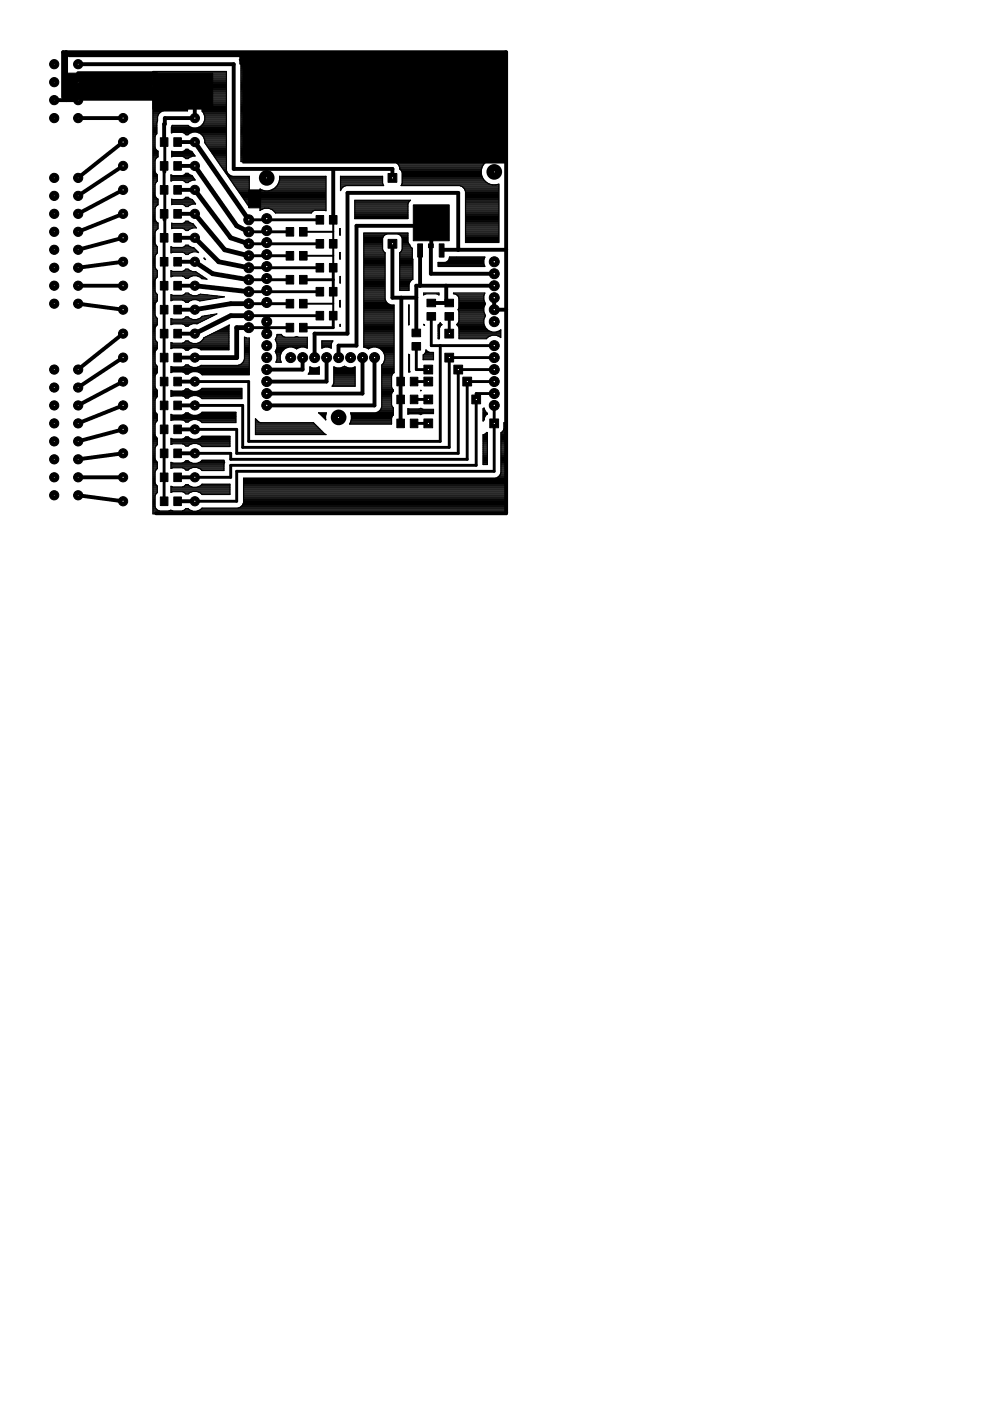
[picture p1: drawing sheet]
<svg xmlns="http://www.w3.org/2000/svg" width="210mm" height="297mm" viewBox="0 0 210 297" stroke-linecap="round" stroke-linejoin="round" font-family="sans-serif">
<g fill="#000" stroke="#000" stroke-width=".21">
<path d="M15.9 16.2h.7v.6h-.7zM13.4 15.5h3.2v5.7h-3.2zM16.6 15.5h1.2v1.3h-1.2zM16.6 16.2h1.9v3.1h-1.9zM16.6 18.7h15.8v1.9h-15.8zM17.8 15.5h14.6v4.5h-14.6zM16.6 20h15.8v1.2h-15.8zM32.4 15.5h12.7v7.6h-12.7zM50.8 11.1h56.5v2.5h-56.5zM51.5 12.3h55.8v22.3h-55.8zM34 39.3h1.6v1.9h-1.6zM34 34.3h1.6v1.8h-1.6z"/>
<path d="M34 29.2h1.6v1.8h-1.6zM36.9 39.3h1.6v1.9h-1.6zM36.9 34.3h1.6v1.8h-1.6zM36.9 29.2h1.6v1.8h-1.6zM34 59.7h1.6v1.8h-1.6zM34 54.6h1.6v1.8h-1.6zM34 49.5h1.6v1.8h-1.6zM34 44.4h1.6v1.8h-1.6zM36.9 59.7h1.6v1.8h-1.6zM36.9 54.6h1.6v1.8h-1.6zM36.9 49.5h1.6v1.8h-1.6zM36.9 44.4h1.6v1.8h-1.6z"/>
<path d="M52.7 40.3h2.6v3.8h-2.6zM60.7 58.4h1.6v1.8h-1.6zM60.7 53.3h1.6v1.8h-1.6zM60.7 48.2h1.6v1.9h-1.6zM63.5 58.4h1.6v1.8h-1.6zM63.5 53.3h1.6v1.8h-1.6zM63.5 48.2h1.6v1.9h-1.6zM67 55.9h1.6v1.8h-1.6zM67 50.8h1.6v1.8h-1.6zM67 45.7h1.6v1.8h-1.6zM69.8 55.9h1.7v1.8h-1.7zM69.8 50.8h1.7v1.8h-1.7z"/>
<path d="M69.8 45.7h1.7v1.8h-1.7zM88.6 51.7h1v2.8h-1zM90.8 51.7h1.1v.8h-1.1zM93.1 51.7h1v2.8h-1zM87.6 43.4h7.6v7.7h-7.6zM34 80h1.6v1.8h-1.6zM34 74.9h1.6v1.8h-1.6zM34 69.8h1.6v1.8h-1.6zM34 64.7h1.6v1.9h-1.6zM36.9 80h1.6v1.8h-1.6zM36.9 74.9h1.6v1.8h-1.6zM36.9 69.8h1.6v1.8h-1.6z"/>
<path d="M36.9 64.7h1.6v1.9h-1.6zM60.7 68.6h1.6v1.8h-1.6zM60.7 63.5h1.6v1.8h-1.6zM63.5 68.6h1.6v1.8h-1.6zM63.5 63.5h1.6v1.8h-1.6zM67 66h1.6v1.8h-1.6zM67 60.9h1.6v1.9h-1.6zM69.8 66h1.7v1.8h-1.7zM69.8 60.9h1.7v1.9h-1.7zM84.1 80h1.6v1.8h-1.6zM87 80h1.6v1.8h-1.6zM87.4 69.8h1.8v1.6h-1.8z"/>
<path d="M87.4 72.6h1.8v1.6h-1.8zM90.5 63.4h1.9v1.6h-1.9zM90.5 66.3h1.9v1.6h-1.9zM94.3 63.4h1.9v1.6h-1.9zM94.3 66.3h1.9v1.6h-1.9zM34 95.2h1.6v1.8h-1.6zM34 90.1h1.6v1.8h-1.6zM34 85h1.6v1.9h-1.6zM36.9 95.2h1.6v1.8h-1.6zM36.9 90.1h1.6v1.8h-1.6zM36.9 85h1.6v1.9h-1.6zM84.1 88.9h1.6v1.8h-1.6z"/>
<path d="M84.1 83.8h1.6v1.8h-1.6zM87 88.9h1.6v1.8h-1.6zM87 83.8h1.6v1.8h-1.6zM34 105.4h1.6v1.8h-1.6zM34 100.3h1.6v1.8h-1.6zM36.9 105.4h1.6v1.8h-1.6zM36.9 100.3h1.6v1.8h-1.6z"/>
</g>
<g fill="none" stroke="#000" stroke-width=".83">
<path d="M14 11.1v10.1M14.6 11.7h36.9M16.6 13.6h33v22.2h33.6v1.9M16.6 15.5h16.5M11.5 21.2h5v-3.8h24.8v7.6h-6.4v1.3h-.1v3.8M13.4 20.6v-9.5h93.9v97.7h-74.2M16.5 25h9.6M26.1 35.2l-9.6 6.3M26.1 30.1l-9.6 7.6M37.7 35.2h3.6M37.7 30.1h3.6M70.7 35.8v10.8"/>
<path d="M26.1 55.5l-9.6 1.3M26.1 50.4l-9.6 2.6M26.1 45.3l-9.6 3.8M26.1 40.3l-9.6 5M37.7 55.5h3.6M37.7 50.4h3.6M37.7 45.3h3.6M37.7 40.3h3.6M83.2 51.7v11.4h5.1M89.1 53.1v7.5M97.2 53v-12.1h-23.5v29.8h-7v5.1M104.8 58h-13.4v-10.1h-15.8v25.4h-3.8v2.5"/>
<path d="M107.3 53h-13.7v.1M16.5 64.4l9.6 1.3M16.5 60.6h9.6M26.1 75.8l-9.6 6.4M26.1 70.7l-9.6 7.7M37.7 60.6h3.6M37.7 75.8h3.6M37.7 70.7h3.6M37.7 65.7h3.6M64.2 75.8v2.6h-7.7M69.2 75.8v5.1h-12.7M76.9 75.8v7.6h-20.4"/>
<path d="M79.4 75.8v10.2h-22.9M85.1 63.1l-.2 26.7M91.4 64.2h3.8M94.6 60.6v3.6M104.8 60.6h-16.5v10M104.8 63.1v2.6h2.5M26.1 96.1l-9.6 1.3M26.1 91l-9.6 2.6M26.1 86l-9.6 3.8M26.1 80.9l-9.6 5.1M37.7 96.1h3.6M37.7 91h3.6"/>
<path d="M37.7 86h3.6M37.7 80.9h3.6M16.5 105l9.6 1.3M16.5 101.2h9.6M37.7 101.2h3.6M37.7 106.3h3.6"/>
</g>
<g fill="none" stroke="#000" stroke-width=".61">
<path d="M34.8 30.1h.1v6.3h-.1M34.8 35.2v5.1h.1v10.1h-.1v55.9M34.9 45.3h-.1v1.3h.1M52.7 59.3h8.8M52.7 56.8h15.1M52.7 54.2h8.8M52.7 51.7h15.1M52.7 49.1h8.8M52.7 46.6h15.1M64.3 59.3h6.4M70.7 56.8v5M52.7 69.5h8.8"/>
<path d="M52.7 66.9h15.1M52.7 64.4h8.8M52.7 61.8h15.1M70.7 66.9v2.6h-6.4M88.3 73.4v5h2.5M91.4 67.1v6.2h13.4M93.3 73.3v20.3h-40.6v-12.7h-11.4M95.2 67.1v3.6M104.8 78.4h-7.6v17.7h-47v-5.1h-8.9M104.8 75.8h-9.6v19h-43.7v-8.8h-10.2M87.8 89.8h3M87.8 84.7h3"/>
<path d="M87.8 80.9h3M104.8 86v13.9h-54.6v6.4h-8.9M104.8 83.4h-3.8v15.3h-52.1v2.5h-7.6M104.8 80.9h-5.7v16.5h-50.2v-1.3h-7.6"/>
</g>
<path d="M41.3 35.2l8.9 12.7 2.5 1.2M41.3 30.1l11.4 16.5M41.3 55.5l3.8 2.5 7.6 1.3M41.3 50.4l5.1 5.1 6.3 1.3M41.3 45.3l6.3 7.7 5.1 1.2M41.3 40.3l7.6 10.1 3.8 1.3M41.3 60.6l11.4 1.2M52.7 69.5h-2.5v6.3h-8.9M52.7 66.9h-3.8l-7.6 3.8M52.7 64.4h-3.8l-7.6 1.3" fill="none" stroke="#000" stroke-width="1"/>
<path d="M64.2 49.1h6.5M64.3 54.2h6.4M70.7 46.6v10.2M64.3 64.4h6.4M70.7 61.8v5.1" fill="none" stroke="#000" stroke-width=".42"/>
<g fill="none" stroke="#000" stroke-width=".25">
<path d="M32.4 19.9h7.4M32.4 19.7h7.4M32.4 19.5h7.4M32.4 19.2h7.4M32.4 19h7.4M32.4 15.7h15.6M32.4 15.5h15.6M32.4 15.2h15.6M41.7 15.9h6.3M42.2 16.1l-.6-.2h-9.2v-.7h15.6v20.9l.2 .6 1.1 .7h3.6v6.5M42.2 16.1l.4 .4 .3 .6v6.5l.5 1v.8M42.2 16.1h5.8"/>
<path d="M42.4 16.3h5.6M42.6 16.6h5.4M42.7 16.8h5.3M42.8 17h5.2M42.9 19.9h5.1M42.9 19.7h5.1M42.9 19.5h5.1M42.9 19.2h5.1M42.9 19h5.1M42.9 18.8h5.1M42.9 18.6h5.1M42.9 18.4h5.1"/>
<path d="M42.9 18.1h5.1M42.9 17.9h5.1M42.9 17.7h5.1M42.9 17.5h5.1M42.9 17.2h5.1M50.8 12.6h55v8.8h-52l-.8 .4-.1 .5v12h-1.8v-21zM50.9 12.8h54.9M51 13h54.8M51.1 13.2h54.7M51.1 19.9h54.7M51.1 19.7h54.7M51.1 19.5h54.7"/>
<path d="M51.1 19.2h54.7M51.1 19h54.7M51.1 18.8h54.7M51.1 18.6h54.7M51.1 18.4h54.7M51.1 18.1h54.7M51.1 17.9h54.7M51.1 17.7h54.7M51.1 17.5h54.7M51.1 17.2h54.7M51.1 17h54.7M51.1 16.8h54.7"/>
<path d="M51.1 16.6h54.7M51.1 16.3h54.7M51.1 16.1h54.7M51.1 15.9h54.7M51.1 15.7h54.7M51.1 15.5h54.7M51.1 15.2h54.7M51.1 15h54.7M51.1 14.8h54.7M51.1 14.6h54.7M51.1 14.4h54.7M51.1 14.1h54.7"/>
<path d="M51.1 13.9h54.7M51.1 13.7h54.7M51.1 13.5h54.7M32.4 28.1h.9M32.4 28.6h.6M32.4 37.2h1M32.4 33.7h.6M32.4 31.7h.6M32.4 39.2h.5M32.4 23.7h1.8M32.4 39.9h.5M32.4 39.7h.5"/>
<path d="M32.4 39.5h.5M32.4 39h.5M32.4 38.8h.6M32.4 38.6h.8M32.4 38.3h1M32.4 38.1h1M32.4 37.9h1M32.4 37.7h1M32.4 37.4h1M32.4 37h.9M32.4 36.8h.7M32.4 36.6h.6"/>
<path d="M32.4 36.3h.5M32.4 36.1h.5M32.4 35.9h.5M32.4 35.7h.5M32.4 35.5h.5M32.4 35.2h.5M32.4 35h.5M32.4 34.8h.5M32.4 34.6h.5M32.4 34.3h.5M32.4 34.1h.5M32.4 33.9h.5"/>
<path d="M32.4 33.4h.8M32.4 33.2h1.1M32.4 33h1.1M32.4 32.8h1.1M32.4 32.6h1.1M32.4 32.3h1.1M32.4 32.1h1.1M32.4 31.9h.9M32.4 31.5h.6M32.4 31.2h.5M32.4 31h.5M32.4 30.8h.5"/>
<path d="M32.4 30.6h.5M32.4 30.3h.5M32.4 30.1h.5M32.4 29.9h.5M32.4 29.7h.5M32.4 29.4h.5M32.4 29.2h.5M32.4 29h.5M32.4 28.8h.5M32.4 28.3h.9M32.4 27.9h.9M32.4 27.7h.9"/>
<path d="M32.4 27.5h.9M32.4 27.2h.9M32.4 27h.9M32.4 26.8h.9M32.4 26.6h.9M32.4 26.3h.9M32.4 26.1h.9M32.4 25.9h.9M32.4 25.7h1M32.4 25.4h1M32.4 25.2h1M32.4 25h1"/>
<path d="M32.4 24.8h1M32.4 24.6h1.1M32.4 24.3h1.2M32.4 24.1h1.3M32.4 23.9h1.5M32.4 23.5h7.4M32.4 23.2h7.4M32.4 23h7.4M32.4 22.8h7.4M32.4 22.6h7.4M32.4 22.3h7.4M32.4 22.1h7.4"/>
<path d="M32.4 21.9h7.4M32.4 21.7h7.4M32.4 21.4h7.4M32.4 21.2h7.4M32.4 21h7.4M32.4 20.8h7.4M32.4 20.6h7.4M32.4 20.3h7.4M32.4 20.1h7.4M32.9 29v2.2M32.9 31.2l.1 .5M33 33.6l-.1 .5v2.2l.5 .8v1.3l-.5 .7v2.3l.5 .7"/>
<path d="M33 31.7l.5 .3v1.3M33 28.6l-.1 .4M33.3 28.3l-.3 .3M33.4 25.6a1.66 1.66 0 0 1 1.2-2.1h5.2v-4.5h-7.4v89.9h74.9v-19.3h-.5v1.3l-.4 .8M33.4 25.6l-.1 .4v2.3M33.5 33.3l-.5 .3M36.3 37.2h4.4M36.3 38.3h.1M36.3 38.1h5M36.3 37.9h4.9M36.3 37.7h4.7M36.3 37.4h4.6"/>
<path d="M36.3 28.1h.2M36.3 27.9h11.7M36.3 27.7h11.7M36.3 27.5h11.7M36.3 27.2h11.7M36.3 27h4.3M36.4 33.2h.1M36.4 33h4.9M36.4 32.8h4.7M36.4 32.6h4.6M36.4 32.3h4.4M36.4 32.1h.1"/>
<path d="M36.4 26.8h3.7M36.5 26.6h.1M36.5 26.6l-.2 .4v1.2l2.4-.1 .7 .5h.5a2.11 2.11 0 0 1 3.5 1.1M36.6 37.2l-.3-.1v1.3l.3-.2h2.1l.7 .5h.5l1-.5h.5l-.7-1M38.7 37.2l.7-.5h.5l.8 .5M38.8 32.1h1.8M38.8 28.1h1.8M38.9 33.2h1.6M38.9 38.3h1.6M39.2 37h1M39.2 31.9h.9M39.2 28.3h.9"/>
<path d="M39.2 33.4h.9M39.3 38.6h.7M39.4 36.8h.5M40.1 31.9l-.2-.2h-.5l-.7 .5-2.3-.1v1.1M40.1 31.9l.6 .3 .7 .9h-.5l-1 .5h-.5l-.7-.5-2.3 .1M42 28.1h6M42.1 27h5.9M42.5 28.3h5.5M42.5 26.8h5.5M42.7 28.6h5.3M42.8 26.6h5.2M42.9 23.5h5.1"/>
<path d="M42.9 23.2h5.1M42.9 23h5.1M42.9 22.8h5.1M42.9 22.6h5.1M42.9 22.3h5.1M42.9 22.1h5.1M42.9 21.9h5.1M42.9 21.7h5.1M42.9 21.4h5.1M42.9 21.2h5.1M42.9 21h5.1M42.9 20.8h5.1"/>
<path d="M42.9 20.6h5.1M42.9 20.3h5.1M42.9 20.1h5.1M42.9 23.7h5.1M42.9 28.8h5.1M43 26.3h5M43.1 29h4.9M43.1 23.9h4.9M43.1 26.1h4.9M43.2 24.1h4.8M43.2 29.2h4.8M43.2 25.9h4.8"/>
<path d="M43.3 29.4h4.7M43.3 24.3h4.7M43.3 25.7h4.7M43.4 24.6h4.6M43.4 29.7v.5l9.5 13.7M43.4 25.4a2.11 2.11 0 0 1-3.5 1.2h-3.4M43.4 30.1h4.6M43.4 29.9h4.6M43.4 29.7h4.6M43.4 25.4h4.6M43.4 25.2h4.6M43.4 25h4.6"/>
<path d="M43.4 24.8h4.6M43.5 30.3h4.5M43.6 30.6h4.4M43.8 30.8h4.2M43.9 31h4.1M44.1 31.2h3.9M44.2 31.5h3.8M44.4 31.7h3.6M44.5 31.9h3.5M44.7 32.1h3.3M44.9 32.3h3.1M45 32.6h3"/>
<path d="M45.2 32.8h2.8M45.3 33h2.7M45.5 33.2h2.5M45.6 33.4h2.4M45.8 33.7h2.2M45.9 33.9h2.1M46.1 34.1h1.9M46.2 34.3h1.8M46.4 34.6h1.6M46.5 34.8h1.5M46.7 35h1.3M46.8 35.2h1.2"/>
<path d="M47 35.5h1M47.2 35.7h.8M47.3 35.9h.7M47.5 36.1h.5M47.6 36.3h.5M47.8 36.6h.4M47.9 36.8h.4M48.1 37h.4M48.2 37.2h.7M48.4 37.4h4.5M48.5 37.7h4.4M48.7 37.9h4.2"/>
<path d="M48.9 38.1h4M49 38.3h3.9M49.1 38.6h3.8M49.3 38.8h3.6M49.5 39h3.4M49.6 39.2h3.3M49.8 39.5h3.1M49.9 39.7h3M50.1 39.9h2.8M51.1 28.1h1.8M51.1 28.6h1.8M51.1 33.7h1.8"/>
<path d="M51.1 31.7h1.8M51.1 23.7h1.8M51.1 34.1h1.8M51.1 33.9h1.8M51.1 33.4h1.8M51.1 33.2h1.8M51.1 33h1.8M51.1 32.8h1.8M51.1 32.6h1.8M51.1 32.3h1.8M51.1 32.1h1.8M51.1 31.9h1.8"/>
<path d="M51.1 31.5h1.8M51.1 31.2h1.8M51.1 31h1.8M51.1 30.8h1.8M51.1 30.6h1.8M51.1 30.3h1.8M51.1 30.1h1.8M51.1 29.9h1.8M51.1 29.7h1.8M51.1 29.4h1.8M51.1 29.2h1.8M51.1 29h1.8"/>
<path d="M51.1 28.8h1.8M51.1 28.3h1.8M51.1 27.9h1.8M51.1 27.7h1.8M51.1 27.5h1.8M51.1 27.2h1.8M51.1 27h1.8M51.1 26.8h1.8M51.1 26.6h1.8M51.1 26.3h1.8M51.1 26.1h1.8M51.1 25.9h1.8"/>
<path d="M51.1 25.7h1.8M51.1 25.4h1.8M51.1 25.2h1.8M51.1 25h1.8M51.1 24.8h1.8M51.1 24.6h1.8M51.1 24.3h1.8M51.1 24.1h1.8M51.1 23.9h1.8M51.1 23.5h1.8M51.1 23.2h1.8M51.1 23h1.8"/>
<path d="M51.1 22.8h1.8M51.1 22.6h1.8M51.1 22.3h1.8M51.1 22.1h1.8M51.1 21.9h1.9M51.1 21.7h2.1M51.1 21.4h2.4M51.1 21.2h54.7M51.1 21h54.7M51.1 20.8h54.7M51.1 20.6h54.7M51.1 20.3h54.7"/>
<path d="M51.1 20.1h54.7M55.1 28.1h50.7M55.1 28.6h50.7M55.1 33.7h50.7M55.1 31.7h50.7M55.1 34.1h48.3M55.1 33.9h48.7M55.1 33.4h50.7M55.1 33.2h50.7M55.1 33h50.7M55.1 32.8h50.7M55.1 32.6h50.7"/>
<path d="M55.1 32.3h50.7M55.1 32.1h50.7M55.1 31.9h50.7M55.1 31.5h50.7M55.1 31.2h50.7M55.1 31h50.7M55.1 30.8h50.7M55.1 30.6h50.7M55.1 30.3h50.7M55.1 30.1h50.7M55.1 29.9h50.7M55.1 29.7h50.7"/>
<path d="M55.1 29.4h50.7M55.1 29.2h50.7M55.1 29h50.7M55.1 28.8h50.7M55.1 28.3h50.7M55.1 27.9h50.7M55.1 27.7h50.7M55.1 27.5h50.7M55.1 27.2h50.7M55.1 27h50.7M55.1 26.8h50.7M55.1 26.6h50.7"/>
<path d="M55.1 26.3h50.7M55.1 26.1h50.7M55.1 25.9h50.7M55.1 25.7h50.7M55.1 25.4h50.7M55.1 25.2h50.7M55.1 25h50.7M55.1 24.8h50.7M55.1 24.6h50.7M55.1 24.3h50.7M55.1 24.1h50.7M55.1 23.9h50.7"/>
<path d="M58.2 39.9a2.72 2.72 0 0 1-3.1 .2v4.5a2.17 2.17 0 0 1 3.3 .6h7.6l.4-.5 .4-.1M58.3 39.9h10.8M58.5 39.7h10.6M58.7 39.5h10.4M58.8 39.2h10.3M59 39h10.1M59.1 38.8l.2-1.4h9.8v7.3l-.3-.1M59.1 38.8l-.9 1.1M59.1 38.8h10M59.2 38.6h9.9M59.2 38.3h9.9M59.3 38.1h9.8"/>
<path d="M59.3 37.9h9.8M59.3 37.7h9.8M59.3 37.4h9.8M72.2 37.4h8.9v1.5l.2 .4h-7.9l-.6 .3-.6 .8zM72.2 39.2h9.1M72.2 39.9h.3M72.2 39.7h.5M72.2 39.5h1M72.2 39h9M72.2 38.8h8.9M72.2 38.6h8.9M72.2 38.3h8.9"/>
<path d="M72.2 38.1h8.9M72.2 37.9h8.9M72.2 37.7h8.9M72.2 37.4h8.9M83.7 34.3h19.3M84.1 34.6h18.7M84.3 34.8h18.3M84.5 35h17.9M84.6 35.2h17.7M84.7 35.5h17.5M84.8 35.7h17.4M84.8 35.9h17.3"/>
<path d="M85.1 36.1h16.9M85.1 39.2h20.7M85.2 36.3h16.8M85.2 39h18.5M85.3 36.6h16.7M85.3 37.2h16.9M85.3 38.8h18M85.3 38.6h17.7M85.3 38.3h17.5M85.3 38.1h17.3M85.3 37.9h17.1M85.3 37.7h17"/>
<path d="M85.3 37.4h16.9M85.3 37h16.8M85.3 36.8h16.7M97.7 39.5h8.1M98.1 39.7h7.7M98.3 39.9h7.5M102 36.1a2.73 2.73 0 0 0 2.4 3.1M102.6 34.8a2.78 2.78 0 0 1 3.2-.9v-10.3h-50.7v10.7h28.4a1.51 1.51 0 0 1 1.3 1.5l.5 .8v2.3l-.3 .4h12.5l.5 .3 .5 .4 .2 .6v10.8h7.1v-12.4l-.7 .2M102.6 34.8l-.6 1.3M32.4 44.6h.5M32.4 48.3h1.1M32.4 47.4h1.1"/>
<path d="M32.4 53.4h1M32.4 55.7h.5M32.4 51.4h.5M32.4 46.3h.5M32.4 59.9h.5M32.4 59.7h.5M32.4 59.4h.5M32.4 59.2h.6M32.4 59h.7M32.4 58.8h.9M32.4 58.5h1M32.4 58.3h1"/>
<path d="M32.4 58.1h1M32.4 57.9h1M32.4 57.7h1M32.4 57.4h1M32.4 57.2h.8M32.4 57h.6M32.4 56.8h.5M32.4 56.6h.5M32.4 56.3h.5M32.4 56.1h.5M32.4 55.9h.5M32.4 55.4h.5"/>
<path d="M32.4 55.2h.5M32.4 55h.5M32.4 54.8h.5M32.4 54.5h.5M32.4 54.3h.5M32.4 54.1h.6M32.4 53.9h.7M32.4 53.7h.9M32.4 53.2h1M32.4 53h1M32.4 52.8h1M32.4 52.6h1"/>
<path d="M32.4 52.3h1M32.4 52.1h.8M32.4 51.9h.6M32.4 51.7h.5M32.4 51.2h.5M32.4 51h.5M32.4 50.8h.5M32.4 50.5h.5M32.4 50.3h.5M32.4 50.1h.5M32.4 49.9h.5M32.4 49.7h.5"/>
<path d="M32.4 49.4h.5M32.4 49.2h.5M32.4 49h.6M32.4 48.8h.7M32.4 48.6h1M32.4 48.1h1.1M32.4 47.9h1.1M32.4 47.7h1.1M32.4 47.2h1M32.4 47h.7M32.4 46.8h.6M32.4 46.5h.5"/>
<path d="M32.4 46.1h.5M32.4 45.9h.5M32.4 45.7h.5M32.4 45.4h.5M32.4 45.2h.5M32.4 45h.5M32.4 44.8h.5M32.4 44.3h.5M32.4 44.1h.5M32.4 43.9h.6M32.4 43.7h.8M32.4 43.4h1"/>
<path d="M32.4 43.2h1.1M32.4 43h1.1M32.4 42.8h1.1M32.4 42.6h1.1M32.4 42.3h1.1M32.4 42.1h.9M32.4 41.9h.7M32.4 41.7h.6M32.4 41.4h.5M32.4 41.2h.5M32.4 41h.5M32.4 40.8h.5"/>
<path d="M32.4 40.6h.5M32.4 40.3h.5M32.4 40.1h.5M33.4 42.1l.1 .1v1.2l-.5 .4-.1 .4v2.3l.1 .4 .5 .4v1.2l-.1 .1M33.4 48.6l-.5 .7v2.2l.5 .8v1.3M33.4 53.6l-.5 .8v2.2l.5 .8v1.3l-.5 .8v2.2l.1 .4M36.3 52.3l.3 .2h2.1l.7-.5h.5l.2 .2 1 .3 1 1.1a1.95 1.95 0 0 0-2.2 .4h-.5l-.3-.4M36.3 52.3v1.3l.3-.1h2.1l.4 .1M36.3 57.4l.3 .2h2.1l.7-.6h.5l1 .6h.6l2.4 1.6-1.1-.1a1.97 1.97 0 0 0-2.9-.1h-.5l-.7-.5h-2.1l-.3 .2zM36.3 53.4h4.5M36.3 58.5h.3M36.3 58.3h6.3"/>
<path d="M36.3 58.1h5.9M36.3 57.9h5.6M36.3 57.7h5.3M36.3 57.4h.1M36.3 53.2h5.5M36.3 53h5.3M36.3 52.8h5M36.3 52.6h4.8M36.3 52.3h.1M36.4 47.4l4.5 .1M36.4 48.1h5.1M36.4 47.9h4.9"/>
<path d="M36.4 47.7h4.7M36.4 43.2h5.1M36.4 43h4.9M36.4 42.8h4.7M36.4 42.6h4.6M36.4 42.3h4.4M38.7 58.5h2M38.9 57.4h1.6M39 52.3h1.4M39 43.4h1.4M39.1 47.2h1.2M39.1 42.1l-.4 .2-2.3-.1v1.2l2.3-.1 .7 .5h.5l1-.6h.6l-.7-.9"/>
<path d="M39.1 42.1l.3-.3h.5l.9 .5M39.1 48.6h1.2M39.1 53.7h1.1M39.1 42.1h1.2M39.2 58.8h1M39.2 57.2h.8M39.3 52.1h.7M39.3 43.7h.7M39.3 48.8h.7M39.3 47h.7M39.3 53.9h.6M39.3 41.9h.6"/>
<path d="M39.4 59h.5M40.9 47.5l-.8-.4-.2-.2h-.5l-.7 .5-2.3-.1v1.2l2.3-.1 .4 .2M40.9 48.3l-1 .6h-.5l-.3-.3M40.9 47.5l.7 .8h-5.2M41.8 53.4h.2M41.9 58.5h1M42.5 58.8h.7M42.7 59h.9M43.3 54.7l.3 .3zM43.3 54.8h.1M43.5 55h.1M50.2 40.1h2.7"/>
<path d="M50.4 40.3h2.5M50.5 40.6h2.4M50.7 40.8h2.2M50.8 41h2.1M51 41.2h1.9M51.2 41.4h1.7M51.3 41.7h1.6M51.5 41.9h1.4M51.6 42.1h1.3M51.8 42.3h1.1M51.9 42.6h1M52.1 42.8h.8"/>
<path d="M52.2 43h.7M52.4 43.2h.5M52.5 43.4h.4M52.7 43.7h.2M52.9 43.9h.1M55.1 44.6h.1M55.1 44.3h.6M55.1 44.1h14M55.1 43.9h14M55.1 43.7h14M55.1 43.4h14M55.1 43.2h14"/>
<path d="M55.1 43h14M55.1 42.8h14M55.1 42.6h14M55.1 42.3h14M55.1 42.1h14M55.1 41.9h14M55.1 41.7h14M55.1 41.4h14M55.1 41.2h14M55.1 41h14M55.1 40.8h14M55.1 40.6h14"/>
<path d="M55.1 40.3h.6M55.1 40.1h.1M57.4 44.3h11.7M57.4 40.3h11.7M57.8 44.6h11.3M57.9 40.1h11.2M58.1 44.8h8.2M58.3 45h7.8M72 48.5h.1v1.3h-.1zM72 53.6l.1-.1v1.4h-.1zM72 54.8h.1M72 54.5h.1"/>
<path d="M72 54.3h.1M72 54.1h.1M72 53.9h.1M72 53.7h.1M72 49.7h.1M72 49.4h.1M72 49.2h.1M72 49h.1M72 48.8h.1M72 48.6h.1M72.1 58.6v1.4zM72.1 59.9h.1"/>
<path d="M72.1 59.7h.1M72.1 59.4h.1M72.1 59.2h.1M72.1 59h.1M72.1 58.8h.1M72.2 40.3h.1M72.2 40.1h.1M75.2 44.6h11.3M75.2 46.1h11.3M75.2 45.9h11.3M75.2 45.7h11.3M75.2 45.4h11.3"/>
<path d="M75.2 45.2h11.3M75.2 45h11.3M75.2 44.8h11.3M75.2 44.3h11.3M75.2 44.1h11.3M75.2 43.9h11.3M75.2 43.7h11.3M75.2 43.4h11.3M75.2 43.2h11.3M75.2 43h11.4M75.2 42.8h11.5M75.2 42.6h11.7"/>
<path d="M77.1 53.4h4.3M77.1 55.7h4.5M77.1 51.4h4M77.1 59.9h4.5M77.1 59.7h4.5M77.1 59.4h4.5M77.1 59.2h4.5M77.1 59h4.5M77.1 58.8h4.5M77.1 58.5h4.5M77.1 58.3h4.5M77.1 58.1h4.5"/>
<path d="M77.1 57.9h4.5M77.1 57.7h4.5M77.1 57.4h4.5M77.1 57.2h4.5M77.1 57h4.5M77.1 56.8h4.5M77.1 56.6h4.5M77.1 56.3h4.5M77.1 56.1h4.5M77.1 55.9h4.5M77.1 55.4h4.5M77.1 55.2h4.5"/>
<path d="M77.1 55h4.5M77.1 54.8h4.5M77.1 54.5h4.5M77.1 54.3h4.5M77.1 54.1h4.5M77.1 53.9h4.5M77.1 53.7h4.5M77.1 53.2h4.2M77.1 53h4.1M77.1 52.8h4M77.1 52.6h4M77.1 52.3h4"/>
<path d="M77.1 52.1h4M77.1 51.9h4M77.1 51.7h4M77.1 51.2h4M77.1 51h4M77.1 50.8h4M77.1 50.5h4M77.1 50.3h4.1M77.1 50.1h4.2M77.1 49.9h4.4M77.1 49.7h4.8M77.1 49.4h9.4"/>
<path d="M81.3 50.1l-.2 .4v2.4l.5 .7v9.8a1.59 1.59 0 0 0 1.9 1.3v14.3M81.3 50.1l.7-.5h2.3l.8 .5M84.5 49.7h2M84.8 55.7h2.7M84.8 59.9h2.1M84.8 59.7h2.2M84.8 59.4h2.4M84.8 59.2h2.7M84.8 59h2.7M84.8 58.8h2.7M84.8 58.5h2.7M84.8 58.3h2.7"/>
<path d="M84.8 58.1h2.7M84.8 57.9h2.7M84.8 57.7h2.7M84.8 57.4h2.7M84.8 57.2h2.7M84.8 57h2.7M84.8 56.8h2.7M84.8 56.6h2.7M84.8 56.3h2.7M84.8 56.1h2.7M84.8 55.9h2.7M84.8 55.4h2.7"/>
<path d="M84.8 55.2h2.7M84.8 55h2.7M84.8 54.8h2.6M84.8 54.5h2.6M84.8 54.3h2.6M84.8 54.1h2.6M84.8 53.9h2.6M84.8 53.7h2.6M84.9 49.9h1.6M84.9 53.4h2.5M85.1 50.1l.2 .4v2.4l-.5 .7v8h1.9v-1.3l.3-.6 .5-.5M85.1 50.1h1.4"/>
<path d="M85.1 53.2h2.3M85.2 50.3h1.3M85.2 53h2.2M85.3 51.4h1.3M85.3 52.8h2.1M85.3 52.6h2M85.3 52.3h1.8M85.3 52.1h1.7M85.3 51.9h1.5M85.3 51.7h1.4M85.3 51.2h1.2M85.3 51h1.2"/>
<path d="M85.3 50.8h1.2M85.3 50.5h1.2M86.5 43.2v3.1h-11.3M86.7 42.8l-.2 .4M86.7 42.8l.3-.3h-11.8l.1 3.8M87 52.3a3.3 3.3 0 0 1-.5-2.9h-9.4v24.2M87 52.3l.4 .4 .1 2.2M87.5 54.9v4.3M92.9 56.3h9.8M92.9 56.1h9.7M92.9 55.9h9.7M94.4 55.6a1.09 1.09 0 0 0 .9-1.1h7.5l-.2 .6v.8l.2 .6h-9.9v-.9l9.7 .1"/>
<path d="M94.8 55.4h7.8M95.1 55.2h7.5M95.2 55h7.4M95.3 54.8h7.4M95.3 54.5h7.5M98.5 40.1h7.3M98.6 40.3h7.2M98.7 44.6h7.1M98.7 48.3h7.1M98.7 47.4h7.1M98.7 46.3h7.1M98.7 51.2h7.1"/>
<path d="M98.7 51h7.1M98.7 50.8h7.1M98.7 50.5h7.1M98.7 50.3h7.1M98.7 50.1h7.1M98.7 49.9h7.1M98.7 49.7h7.1M98.7 49.4h7.1M98.7 49.2h7.1M98.7 49h7.1M98.7 48.8h7.1M98.7 48.6h7.1"/>
<path d="M98.7 48.1h7.1M98.7 47.9h7.1M98.7 47.7h7.1M98.7 47.2h7.1M98.7 47h7.1M98.7 46.8h7.1M98.7 46.5h7.1M98.7 46.1h7.1M98.7 45.9h7.1M98.7 45.7h7.1M98.7 45.4h7.1M98.7 45.2h7.1"/>
<path d="M98.7 45h7.1M98.7 44.8h7.1M98.7 44.3h7.1M98.7 44.1h7.1M98.7 43.9h7.1M98.7 43.7h7.1M98.7 43.4h7.1M98.7 43.2h7.1M98.7 43h7.1M98.7 42.8h7.1M98.7 42.6h7.1M98.7 42.3h7.1"/>
<path d="M98.7 42.1h7.1M98.7 41.9h7.1M98.7 41.7h7.1M98.7 41.4h7.1M98.7 41.2h7.1M98.7 41h7.1M98.7 40.8h7.1M98.7 40.6h7.1M32.4 62.1h.6M32.4 74.8h.5M32.4 67.2h.6M32.4 78.8h1"/>
<path d="M32.4 79.4h.6M32.4 71.6h.5M32.4 77.9h1M32.4 73.7h1M32.4 72.8h1M32.4 64.1h.6M32.4 79.9h.5M32.4 79.7h.5M32.4 79.2h.8M32.4 79h1M32.4 78.5h1M32.4 78.3h1"/>
<path d="M32.4 78.1h1M32.4 77.7h.9M32.4 77.4h.7M32.4 77.2h.6M32.4 77h.5M32.4 76.8h.5M32.4 76.5h.5M32.4 76.3h.5M32.4 76.1h.5M32.4 75.9h.5M32.4 75.6h.5M32.4 75.4h.5"/>
<path d="M32.4 75.2h.5M32.4 75h.5M32.4 74.5h.5M32.4 74.3h.6M32.4 74.1h.8M32.4 73.9h1M32.4 73.4h1M32.4 73.2h1M32.4 73h1M32.4 72.5h.9M32.4 72.3h.7M32.4 72.1h.6"/>
<path d="M32.4 71.9h.5M32.4 71.4h.5M32.4 71.2h.5M32.4 71h.5M32.4 70.8h.5M32.4 70.5h.5M32.4 70.3h.5M32.4 70.1h.5M32.4 69.9h.5M32.4 69.7h.5M32.4 69.4h.5M32.4 69.2h.6"/>
<path d="M32.4 69h.8M32.4 68.8h1M32.4 68.5h1M32.4 68.3h1M32.4 68.1h1M32.4 67.9h1M32.4 67.6h1M32.4 67.4h.9M32.4 67h.6M32.4 66.8h.5M32.4 66.5h.5M32.4 66.3h.5"/>
<path d="M32.4 66.1h.5M32.4 65.9h.5M32.4 65.7h.5M32.4 65.4h.5M32.4 65.2h.5M32.4 65h.5M32.4 64.8h.5M32.4 64.6h.5M32.4 64.3h.5M32.4 63.9h.9M32.4 63.7h1M32.4 63.4h1"/>
<path d="M32.4 63.2h1M32.4 63h1M32.4 62.8h1M32.4 62.5h1M32.4 62.3h.8M32.4 61.9h.5M32.4 61.7h.5M32.4 61.4h.5M32.4 61.2h.5M32.4 61h.5M32.4 60.8h.5M32.4 60.6h.5"/>
<path d="M32.4 60.3h.5M32.4 60.1h.5M32.9 64.5v2.3l.1 .4M32.9 71.9l.5 .7v1.3l-.5 .8v2.2M32.9 76.9l.5 .8v1.3l-.5 .8v2.2l.5 .8M33 67.2l.4 .3v1.4l-.5 .7v2.3M33 62.1l.4 .3v1.4l-.4 .3M33 64.1l-.1 .4M36.3 62.5l.3 .1h2.1l.7-.5h.5a2.01 2.01 0 0 0 2.6 .3l5.1 .5-5.2 .9a1.94 1.94 0 0 0-2.5 .3h-.5l-.7-.5h-2.1l-.3 .2zM36.3 78.8h16.6M36.3 77.9h4.5M36.3 73.7h12.2"/>
<path d="M36.3 72.8h4.4M36.3 79h.1M36.3 78.5h16.6M36.3 78.3h16.6M36.3 78.1h16.6M36.3 73.9h.1M36.3 73.4h12.2M36.3 73.2h12.2M36.3 73h12.2M36.3 68.8h.1M36.3 68.5h5.7M36.3 68.3h6.1"/>
<path d="M36.3 68.1h6.6M36.3 67.9h7M36.3 67.6h.2M36.3 63.7h.2M36.3 63.4h8.3M36.3 63.2h9.6M36.3 63h10.9M36.3 62.8h9.8M36.3 62.5h.1M36.6 72.8l-.3-.2v1.3M36.6 77.9l-.3-.2v1.3M38.7 72.8l.7-.5h.5a2.07 2.07 0 0 0 3.3-.7l5.4-2.7-.1 5.3h-5.9l-.9-.5"/>
<path d="M38.8 67.6h1.8M38.8 63.7h1.8M38.8 62.5h1.8M38.9 68.8h1.6M38.9 73.9h1.6M39 79h1.4M39.1 77.7h1.1M39.2 72.5h1M39.2 67.4h.9M39.2 63.9h.9M39.2 69h.9M39.2 62.3h.9"/>
<path d="M39.2 74.1h.8M39.3 79.2h.7M39.3 77.4h.6M39.4 72.3h.5M40.1 67.4l-.2-.2h-.5l-.7 .5h-2.1l-.3-.2v1.3l.3-.1h2.1l.7 .5h.5a1.94 1.94 0 0 1 1.9-.6l4.2-2.1-3.1 .6-.4 .3M40.1 67.4l.8 .4h.8l.8-.4M40.9 78.8l-1 .5h-.5l-.7-.5h-2.1l-.3 .2M40.9 73.7l-.8 .3-.2 .3h-.5l-.7-.5h-2.1l-.3 .1M41.8 77.9h11.1M41.9 72.8h6.6M42 67.6h1.8M42 63.7h1.2"/>
<path d="M42.1 62.5h2M42.1 73.9h6.4M42.2 79h10.7M42.4 77.7h10.5M42.4 72.5h6.1M42.5 67.4h1.7M42.6 74.1h5.9M42.6 79.2h10.3M42.7 72.3h5.8M42.7 67.2h2M42.9 72.1h5.6M43.1 71.9h5.4"/>
<path d="M43.2 71.6h5.3M43.3 67h1.8M43.6 71.4h4.9M44 71.2h4.5M44.5 71h4M44.7 66.8h.9M44.9 70.8h3.6M45.4 70.5h3.1M45.8 70.3h2.7M46.2 70.1h2.3M46.7 69.9h1.8M47.1 69.7h1.4"/>
<path d="M47.6 69.4h.9M48 69.2h.5M48.5 69h.1M50.6 77.4h2.3M51.1 77.2l-.6 .3h-7.9a2.03 2.03 0 0 1-2.7-.1h-.5l-.7 .5M51.1 77.2h1.8M51.4 77h1.5M51.6 76.8h1.3M51.6 76.8l-.5 .4M51.7 76.5h1.2M51.8 76.3h1.1M51.8 74.8h1.1"/>
<path d="M51.8 71.6l1.1 .1v7.7h-10.1l-.3-.3-.8-.3M51.8 76.1l-.2 .7M51.8 73.7h1.1M51.8 72.8h1.1M51.8 76.1h1.1M51.8 75.9h1.1M51.8 75.6h1.1M51.8 75.4h1.1M51.8 75.2h1.1M51.8 75h1.1M51.8 74.5h1.1M51.8 74.3h1.1"/>
<path d="M51.8 74.1h1.1M51.8 73.9h1.1M51.8 73.4h1.1M51.8 73.2h1.1M51.8 73h1.1M51.8 72.5h1.1M51.8 72.3h1.1M51.8 72.1h1.1M51.8 71.9h1.1M52.3 71.7l-.5-.2v4.6M58.4 74.5h1.4M58.4 72.1h6.8"/>
<path d="M58.4 71.9h6.8M58.5 74.8h1.1M58.5 74.3h1.5M58.5 76.8h1.1M58.5 72.3h6.7M58.5 71.6h6.7M58.6 75h1M58.6 74.1h1.6M58.6 76.5h.9M58.6 72.5h6.6M58.6 71.4h1.7M58.7 75.2h.8"/>
<path d="M58.7 73.9h1.8M58.7 72.8h6.5M58.7 76.3h.7M58.7 71.2h1.2M58.7 73.7h2.3M58.7 71.2v-.3h.9l.4 .4 .4 .2h2.1l.4-.1 .4 .1h1.9v2.3a2.1 2.1 0 0 0-2.3 .2M58.7 71.2l-.3 .8 .3 .8v.9M58.7 73.7l-.3 .8M58.7 76.1h.7M58.7 75.9h.7M58.7 75.6h.7M58.7 75.4h.7"/>
<path d="M58.7 73.4h6.5M58.7 73.2h6.5M58.7 73h6.5M58.7 71h1M62.2 73.7h1.4M62.7 71.4h.4M62.7 73.9h.4M62.9 73.9a2.23 2.23 0 0 0-2.8 .2 2.23 2.23 0 0 0-.5 2.7h-1.1a2.07 2.07 0 0 0-.1-2.3M62.9 73.9v.1M64.7 73.7h.5M65.5 79.2h2.2M65.6 79h2.1"/>
<path d="M65.7 78.8h2M65.7 77.8l.6 .2h.8l.6-.2v1.5h-2.3l.3-.6zM65.7 77.9h.2M65.7 78.5h2M65.7 78.3h2M65.7 78.1h2M67.5 77.9h.2M68.2 73.7h.5M68.2 72.3h2.4l-.4 .7v.8l-.5-.2h-.9l-.6 .2zM68.2 72.8h2.1M68.2 73.4h2M68.2 73.2h2"/>
<path d="M68.2 73h2M68.2 72.5h2.2M68.2 72.3h2.3M69.8 73.7h.4M70.8 78.8h4.5M70.8 79.4h4.5M70.8 77.9h.2M70.8 79.9h4.5M70.8 79.7h4.5M70.8 79.2h4.5M70.8 79h4.5M70.8 78.5h4.5"/>
<path d="M70.8 78.3h4.5M70.8 78.1h4.5M72 64.1h.1M72 63.8l.1-.1v1.4l-.1-.1zM72 65h.1M72 64.8h.1M72 64.6h.1M72 64.3h.1M72 63.9h.1M72.1 68.8v.4zM72.1 69h.1M72.6 77.9h.9"/>
<path d="M73 77.7l-.8 .3h-.9l-.5-.2v3.4M73 77.7h.1M73.1 77.7l.8 .3h.8l.6-.2v4.1h-4.9l.4-.7M75.1 77.9h.2M77.1 73.6l1 .3M77.1 62.1h4.5M77.1 67.2h6.4M77.1 71.6h6.4M77.1 72.8h6.4M77.1 64.1h4.9M77.1 73.6h.1M77.1 73.4h6.4"/>
<path d="M77.1 73.2h6.4M77.1 73h6.4M77.1 72.5h6.4M77.1 72.3h6.4M77.1 72.1h6.4M77.1 71.9h6.4M77.1 71.4h6.4M77.1 71.2h6.4M77.1 71h6.4M77.1 70.8h6.4M77.1 70.5h6.4M77.1 70.3h6.4"/>
<path d="M77.1 70.1h6.4M77.1 69.9h6.4M77.1 69.7h6.4M77.1 69.4h6.4M77.1 69.2h6.4M77.1 69h6.4M77.1 68.8h6.4M77.1 68.5h6.4M77.1 68.3h6.4M77.1 68.1h6.4M77.1 67.9h6.4M77.1 67.6h6.4"/>
<path d="M77.1 67.4h6.4M77.1 67h6.4M77.1 66.8h6.4M77.1 66.5h6.4M77.1 66.3h6.4M77.1 66.1h6.4M77.1 65.9h6.4M77.1 65.7h6.4M77.1 65.4h6.4M77.1 65.2h6.4M77.1 65h6.4M77.1 64.8h6.4"/>
<path d="M77.1 64.6h5.5M77.1 64.3h5.1M77.1 63.9h4.7M77.1 63.7h4.6M77.1 63.4h4.6M77.1 63.2h4.5M77.1 63h4.5M77.1 62.8h4.5M77.1 62.5h4.5M77.1 62.3h4.5M77.1 61.9h4.5M77.1 61.7h4.5"/>
<path d="M77.1 61.4h4.5M77.1 61.2h4.5M77.1 61h4.5M77.1 60.8h4.5M77.1 60.6h4.5M77.1 60.3h4.5M77.1 60.1h4.5M77.4 73.7h1.4M78 73.9h.3M78.1 73.9v.1M78.1 73.9a2.24 2.24 0 0 1 3 .5 2.24 2.24 0 0 1-.2 3v8.9M79.9 73.7h3.6"/>
<path d="M80.5 73.9h3M80.8 74.1h2.7M80.9 78.8h2.6M80.9 79.4h2.2M80.9 77.9h2.6M80.9 79.9h2.1M80.9 79.7h2.2M80.9 79.2h2.4M80.9 79h2.6M80.9 78.5h2.6M80.9 78.3h2.6M80.9 78.1h2.6"/>
<path d="M80.9 77.7h2.6M80.9 77.4h2.6M81 74.3h2.5M81.1 77.2h2.4M81.2 74.5h2.3M81.3 77h2.2M81.3 74.8h2.2M81.4 76.8h2.1M81.4 75h2.1M81.5 76.5h2M81.5 75.2h2M81.6 76.3h1.9"/>
<path d="M81.6 76.1h1.9M81.6 75.9h1.9M81.6 75.6h1.9M81.6 75.4h1.9M83.5 79l-.5 .8v2.2l.4 .7v.2l-.4 .7v2.2l.4 .7v1.5l-.4 .6v1.3h-8.9a2.59 2.59 0 0 0 .2-2.4h5.4l.6-.2 .4-.5 .2-.5M84.8 61.4h1.9M84.8 61.2h1.9M84.8 61h1.9M84.8 60.8h1.9M84.8 60.6h1.9M84.8 60.3h1.9M84.8 60.1h2"/>
<path d="M86.7 75.1l.1 .1 .1 3.6-.2 .1zM86.7 64.7v4.2zM86.7 67.2h.1M86.7 78.8h.2M86.7 77.9h.1M86.7 78.5h.1M86.7 78.3h.1M86.7 78.1h.1M86.7 77.7h.1M86.7 77.4h.1M86.7 77.2h.1M86.7 77h.1"/>
<path d="M86.7 76.8h.1M86.7 76.5h.1M86.7 76.3h.1M86.7 76.1h.1M86.7 75.9h.1M86.7 75.6h.1M86.7 75.4h.1M86.7 75.2h.1M86.7 68.8h.1M86.7 68.5h.1M86.7 68.3h.1M86.7 68.1h.1"/>
<path d="M86.7 67.9h.1M86.7 67.6h.1M86.7 67.4h.1M86.7 67h.1M86.7 66.8h.1M86.7 66.5h.1M86.7 66.3h.1M86.7 66.1h.1M86.7 65.9h.1M86.7 65.7h.1M86.7 65.4h.1M86.7 65.2h.1"/>
<path d="M86.7 65h.1M86.7 64.8h.1M89.7 76.1h2.2M89.7 75.9h2.2M89.7 75.6h2.2M89.7 75.4h2.2M89.8 75.2h2.1M89.8 62.1h3.3v.4l-.5-.2h-2.3l-.5 .2zM89.8 68.8l.2 .2zM89.8 62.3h.4M90 69h.1M90 75h1.9"/>
<path d="M90.3 74.5h.4M90.3 74.3h.1M91.2 74.7l-.9-.5a1.03 1.03 0 0 1-.6 1v1.1h2.2v-1.6l-1.7 .1M92.7 62.3h.4M92.9 71.6h.3M92.9 71.4h.3M92.9 71.2h.3M92.9 71h.3M92.9 70.8h.3M92.9 70.5h.3M92.9 70.3h.3M92.9 70.1h.3"/>
<path d="M92.9 69.9h.3M92.9 69.7h.3M92.9 69.4h.3M92.9 69.2h.4M92.9 69h.6M93.1 68.8h.5M93.3 68.5h.1M93.4 68.5l-.5 .4v2.9h.3v-2.2l.5-.8M93.4 68.5l.3 .3M93.7 68.8v.1M96.5 62.3h6.2M96.8 68.8h.1"/>
<path d="M96.8 68.8l.5 .8v2.2h5.8a2.14 2.14 0 0 1 3.1-.2v-1.7a2.16 2.16 0 0 1-3.3-.5M96.9 68.8h5.7M96.9 62.5h5.7M97 69h5.7M97.1 68.5h5.5M97.1 62.8h5.5M97.1 65.7l.2 .4v2M97.1 65.7h5.5M97.2 69.2h5.6M97.2 68.3h5.4M97.2 65.4h5.4M97.2 63h5.4"/>
<path d="M97.2 65.9h5.4M97.3 69.4h5.6M97.3 68.1l-.5 .7M97.3 67.2h5.5M97.3 64.1h5.5M97.3 68.1h5.3M97.3 67.9h5.3M97.3 67.6h5.3M97.3 67.4h5.4M97.3 67h5.6M97.3 66.8h5.5M97.3 66.5h5.5"/>
<path d="M97.3 66.3h5.4M97.3 66.1h5.3M97.3 65.2h5.3M97.3 65h5.4M97.3 64.8h5.5M97.3 64.6h5.5M97.3 64.3h5.6M97.3 63.9h5.4M97.3 63.7h5.3M97.3 63.4h5.3M97.3 63.2h5.3M97.3 71.6h6"/>
<path d="M97.3 71.4h6.2M97.3 71.2h6.7M97.3 71h8.9M97.3 70.8h8.9M97.3 70.5h8.9M97.3 70.3h6.9M97.3 70.1h6.3M97.3 69.9h6.1M97.3 69.7h5.8M102.6 65.2v.9M102.6 66.1l.3 .8M102.9 67l-.3 .8v.8l.3 .8"/>
<path d="M102.9 64.4l-.3 .8M102.9 64.4a2.1 2.1 0 0 1-.1-2.3h-6.6v.2a1.12 1.12 0 0 1 1.1 .9v2.1l-.2 .4M102.9 66.9v.1M102.9 64.4h.1M105.4 70.3h.8M105.6 71.2h.6M105.9 70.1h.3M106 71.4h.2M32.4 89.6h.6M32.4 87.7h.8M32.4 86.8h.5M32.4 89h1"/>
<path d="M32.4 88.1h1M32.4 99.7h.6M32.4 97.6h.6M32.4 94.1h1M32.4 83.9h1M32.4 84.5h.6M32.4 82.3h.6M32.4 83h1M32.4 81.9h.5M32.4 89.9h.5M32.4 99.9h.6M32.4 99.4h.9"/>
<path d="M32.4 99.2h1M32.4 99h1M32.4 98.8h1M32.4 98.5h1M32.4 98.3h1M32.4 98.1h1M32.4 97.9h.8M32.4 97.4h.5M32.4 97.2h.5M32.4 97h.5M32.4 96.8h.5M32.4 96.5h.5"/>
<path d="M32.4 96.3h.5M32.4 96.1h.5M32.4 95.9h.5M32.4 95.7h.5M32.4 95.4h.5M32.4 95.2h.5M32.4 95h.5M32.4 94.8h.6M32.4 94.5h.7M32.4 94.3h.9M32.4 93.9h1M32.4 93.6h1"/>
<path d="M32.4 93.4h1M32.4 93.2h1M32.4 93h1M32.4 92.8h.8M32.4 92.5h.6M32.4 92.3h.5M32.4 92.1h.5M32.4 91.9h.5M32.4 91.7h.5M32.4 91.4h.5M32.4 91.2h.5M32.4 91h.5"/>
<path d="M32.4 90.8h.5M32.4 90.5h.5M32.4 90.3h.5M32.4 90.1h.5M32.4 89.4h.7M32.4 89.2h.9M32.4 88.8h1M32.4 88.5h1M32.4 88.3h1M32.4 87.9h1M32.4 87.4h.6M32.4 87.2h.5"/>
<path d="M32.4 87h.5M32.4 86.6h.5M32.4 86.3h.5M32.4 86.1h.5M32.4 85.9h.5M32.4 85.7h.5M32.4 85.4h.5M32.4 85.2h.5M32.4 85h.5M32.4 84.8h.5M32.4 84.3h.7M32.4 84.1h1"/>
<path d="M32.4 83.7h1M32.4 83.4h1M32.4 83.2h1M32.4 82.8h1M32.4 82.5h.7M32.4 82.1h.5M32.4 81.7h.5M32.4 81.4h.5M32.4 81.2h.5M32.4 81h.5M32.4 80.8h.5M32.4 80.5h.5"/>
<path d="M32.4 80.3h.5M32.4 80.1h.5M32.9 89.9v2.3l.5 .7v1.4l-.5 .7M32.9 95v2.3l.1 .4M33 97.7l.4 .3v1.3l-.4 .4M33 99.7l-.1 .4M33.4 84.1l-.5 .7v2.3l.5 .7v1.4l-.5 .7M33.4 82.8v1.3M36.3 87.9v1.3l.3-.2M36.3 98l.3 .2h2.1l.7-.5h.5a2 2 0 0 0 2.9-.1h4.7l.1 .4-.1 .4v1.4h-4.7a2.03 2.03 0 0 0-2.9-.1h-.5l-.7-.5h-2.1l-.3 .1zM36.3 89h4.5M36.3 88.1h13.7"/>
<path d="M36.3 87.9l.3 .1h2.1l.7-.5h.5l1 .6M36.3 94.1h4.4M36.3 83.9h4.6M36.3 83h15M36.3 99.2h.2M36.3 99h11.2M36.3 98.8h11.2M36.3 98.5h11.2M36.3 98.3h11.2M36.3 98.1h.1M36.3 93.9h12.4M36.3 93.6h12.4"/>
<path d="M36.3 93.4h12.4M36.3 93.2h12.4M36.3 93h.1M36.3 88.8h13.7M36.3 88.5h13.7M36.3 88.3h13.7M36.3 87.9h.1M36.3 83.7h15M36.3 83.4h15M36.3 83.2h15M36.6 94.1l-.3 .1v-1.3l.3 .2h2.1l.7-.5h.5a2.03 2.03 0 0 0 2.9-.1h5.9v2.2h-5.9a2.03 2.03 0 0 0-2.9-.1h-.5l-.7-.5M38.7 83.9l.4 .2"/>
<path d="M38.8 99.2h1.8M38.9 98.1h1.7M38.9 93h1.6M39 87.9h1.4M39.1 82.8h1.2M39.1 84.1h1.2M39.1 89.2h1.1M39.2 94.3h1M39.2 99.4h.9M39.2 97.9h.9M39.2 92.8h.8M39.3 87.7h.7"/>
<path d="M39.3 84.3h.7M39.3 82.5h.7M39.3 89.4h.6M39.4 94.5h.5M40.9 83l-1-.6h-.5l-.7 .5h-2.1l-.3-.1v1.3l.3-.2M41.7 88.1l.8-.3 .3-.4h7.2v2.2h-7.2a2.03 2.03 0 0 0-2.9-.1h-.5l-.7-.5M41.7 83l.8-.3 .3-.4h8.5v2.2h-8.5a2.03 2.03 0 0 0-2.9-.1h-.5l-.3-.3M41.8 83.9h9.5M41.8 89h8.2M41.9 94.1h6.8M42 99.2h5.5M42.1 98.1h5.5"/>
<path d="M42.1 93h6.6M42.2 87.9h7.8M42.3 84.1h9M42.3 82.8h9M42.4 89.2h7.6M42.4 94.3h6.3M42.5 99.4h5M42.5 97.9h5.1M42.6 92.8h6.1M42.6 87.7h7.4M42.6 84.3h8.7M42.6 82.5h8.7"/>
<path d="M42.7 89.4h7.3M42.7 94.5h6M42.7 99.7h4.8M42.8 97.6h4.7M42.8 92.5h5.9M42.8 87.4h7.2M54.2 89.6h12.3l2.3 2.4 .3 .1h-14.9v-3.3l.7 .7 .4 .1M54.2 89h.2M54.2 89.9h12.5M54.2 92.1h14.8M54.2 91.9h14.5M54.2 91.7h14.3"/>
<path d="M54.2 91.4h14.1M54.2 91.2h13.8M54.2 91h13.6M54.2 90.8h13.4M54.2 90.5h13.2M54.2 90.3h12.9M54.2 90.1h12.7M54.2 89.4h.6M54.2 89.2h.4M67.7 87.7h1.5M67.9 87.9l-.4-.4h1.7l-.2 .6 .1 .9M67.9 87.9l1.2 1.1"/>
<path d="M67.9 87.9h1.2M68.2 88.1h.8M68.4 88.3h.6M68.6 88.5h.4M68.8 88.8h.2M69 89h.1M70.6 81.7h4.7M70.7 81.4h4.6M70.8 81.2h4.5M70.8 81h4.5M70.8 80.8h4.5M70.8 80.5h4.5"/>
<path d="M70.8 80.3h4.5M70.8 80.1h4.5M74.3 89.6h8.7M74.4 89.4h8.6M74.4 87.7h9M74.4 89.2h8.6M74.4 87.9h9M74.5 89h8.5M74.5 88.1h8.8M74.5 88.8h8.5M74.5 88.5h8.6M74.5 88.3h8.6"/>
<path d="M79.9 87.4h3.5M80.3 87.2h3.1M80.6 87h2.8M80.7 86.8h2.7M80.8 86.6h2.6M80.9 86.3h2.3M80.9 83.9h2.1M80.9 84.5h2.1M80.9 82.3h2.2M80.9 83h2.5M80.9 81.9h2.1M80.9 86.1h2.2"/>
<path d="M80.9 85.9h2.1M80.9 85.7h2.1M80.9 85.4h2.1M80.9 85.2h2.1M80.9 85h2.1M80.9 84.8h2.1M80.9 84.3h2.1M80.9 84.1h2.1M80.9 83.7h2.1M80.9 83.4h2.2M80.9 83.2h2.3M80.9 82.8h2.5"/>
<path d="M80.9 82.5h2.4M80.9 82.1h2.1M80.9 81.7h2.1M80.9 81.4h2.1M80.9 81.2h2.1M80.9 81h2.1M80.9 80.8h2.1M80.9 80.5h2.1M80.9 80.3h2.1M80.9 80.1h2.1M86.5 86.8h5.4v.9h-5.4M86.5 87.4h5.4"/>
<path d="M86.5 87.2h5.4M86.5 87h5.4M89.2 87.9h.1M89.2 82.8h.1M89.6 86.8l-.4-.2-.4 .1-2.3-.1v1.2l2.3-.1 .4 .2M89.6 87.7l-.4 .2M102.4 92.2l.9-.5v6.8h-.9zM102.4 87.7h.9M102.4 86.8h.3M102.4 89h.3M102.4 88.1h.6M102.4 97.6h.9"/>
<path d="M102.4 94.1h.9M102.4 98.3h.9M102.4 98.1h.9M102.4 97.9h.9M102.4 97.4h.9M102.4 97.2h.9M102.4 97h.9M102.4 96.8h.9M102.4 96.5h.9M102.4 96.3h.9M102.4 96.1h.9M102.4 95.9h.9"/>
<path d="M102.4 95.7h.9M102.4 95.4h.9M102.4 95.2h.9M102.4 95h.9M102.4 94.8h.9M102.4 94.5h.9M102.4 94.3h.9M102.4 93.9h.9M102.4 93.6h.9M102.4 93.4h.9M102.4 93.2h.9M102.4 93h.9"/>
<path d="M102.4 92.8h.9M102.4 92.5h.9M102.4 92.3h.9M102.4 89.2h.1M102.4 88.8h.3M102.4 88.5h.3M102.4 88.3h.4M102.4 87.9h.8M102.4 87.4h.7M102.4 87.2h.5M102.4 87h.4M102.6 86.6h.1"/>
<path d="M102.7 92.1h.6M102.9 87.2l.4 .4-.1 .3M102.9 87.2l-.3-.7-.2 .2v2.6l.3-.3 .2-.8 .3-.3M103 91.9h.3M103.2 91.7h.1M106.2 99.7h1.1M106.2 97.6h1.1M106.2 94.1h1.1M106.2 99.9h1.1M106.2 99.4h1.1M106.2 99.2h1.1M106.2 99h1.1"/>
<path d="M106.2 98.8h1.1M106.2 98.5h1.1M106.2 98.3h1.1M106.2 98.1h1.1M106.2 97.9h1.1M106.2 97.4h1.1M106.2 97.2h1.1M106.2 97h1.1M106.2 96.8h1.1M106.2 96.5h1.1M106.2 96.3h1.1M106.2 96.1h1.1"/>
<path d="M106.2 95.9h1.1M106.2 95.7h1.1M106.2 95.4h1.1M106.2 95.2h1.1M106.2 95h1.1M106.2 94.8h1.1M106.2 94.5h1.1M106.2 94.3h1.1M106.2 93.9h1.1M106.2 93.6h1.1M106.2 93.4h1.1M106.2 93.2h1.1"/>
<path d="M106.2 93h1.1M106.2 92.8h1.1M106.2 92.5h1.1M106.2 92.3h1.1M106.2 92.1h1.1M106.2 91.9h1.1M106.4 91.7h-.2v8.5l-.2 .6M106.4 91.7h.9M106.6 91.4h.7M106.7 91.2h.6M106.8 91h.5M106.8 89.9h.5"/>
<path d="M106.8 90.8h.5M106.8 90.5h.5M106.8 90.3h.5M106.8 90.1h.5M32.4 104.8h.6M32.4 108.8h74.9M32.4 108.5h74.9M32.4 108.3h1.3M32.4 108.1h.9M32.4 107.9h.7M32.4 107.7h.6M32.4 107.4h.5"/>
<path d="M32.4 107.2h.5M32.4 107h.5M32.4 106.8h.5M32.4 106.5h.5M32.4 106.3h.5M32.4 106.1h.5M32.4 105.9h.5M32.4 105.6h.5M32.4 105.4h.5M32.4 105.2h.5M32.4 105h.5M32.4 104.5h.8"/>
<path d="M32.4 104.3h1M32.4 104.1h1M32.4 103.9h1M32.4 103.7h1M32.4 103.4h1M32.4 103.2h1M32.4 103h.9M32.4 102.8h.6M32.4 102.5h.6M32.4 102.3h.5M32.4 102.1h.5M32.4 101.9h.5"/>
<path d="M32.4 101.6h.5M32.4 101.4h.5M32.4 101.2h.5M32.4 101h.5M32.4 100.8h.5M32.4 100.5h.5M32.4 100.3h.5M32.4 100.1h.5M32.9 100.1v2.2M32.9 102.3l.5 .8v1.3l-.4 .3M35.9 108.3h.7M36.3 104.3h.1"/>
<path d="M36.3 104.1h12.4M36.3 103.9h12.4M36.3 103.7h12.4M36.3 103.4h12.4M36.3 103.2h.2M38.7 108.3h2M38.8 103.2h1.8M38.9 104.3h1.7M39.2 108.1h1M39.2 103h.9M39.2 104.5h.9M39.4 107.9h.5"/>
<path d="M39.4 102.8h.5M40.1 103l-.2-.3h-.5l-.7 .6h-2.1l-.3-.2v1.3l.3-.2h2.1l.7 .5h.5a2.03 2.03 0 0 1 2.9 .1h5.9v-2.1h-5.9l-.3 .3M40.1 103l.8 .3h.8l.8-.3M41.9 108.3h65.4M42 103.2h6.7M42.1 104.3h6.6M42.4 108.1h64.9M42.5 103h6.2M42.5 104.5h6.2M42.7 107.9h64.6M42.7 102.8h6M42.8 104.8h5.9"/>
<path d="M50.7 107.7h56.6M51.1 107.4h56.2M51.3 107.2h56M51.5 107h55.8M51.6 106.8h55.7M51.6 104.8h55.7M51.6 106.5h55.7M51.6 106.3h55.7M51.6 106.1h55.7M51.6 105.9h55.7M51.6 105.6h55.7M51.6 105.4h55.7"/>
<path d="M51.6 105.2h55.7M51.6 105h55.7M51.6 104.5h55.7M51.6 104.3h55.7M51.6 104.1h55.7M51.6 103.9h55.7M51.6 103.7h55.7M51.6 103.4h55.7M51.6 103.2h55.7M51.6 103h55.7M51.6 102.8h55.7M51.6 102.5h55.7"/>
<path d="M51.6 102.3h55.7M51.6 102.1h55.7M51.6 101.9h55.7M51.6 101.6h55.7M51.6 101.4h55.7M105.5 101.2h1.8M105.8 101h1.5M106 100.8l-.9 .6h-53.5v5.2l-.6 .9-.5 .2h-7.7a1.98 1.98 0 0 1-2.9 .1h-.5l-.7 .5h-2.1l-.4-.1-.4 .1h-2l-.4-.2-.5-.7v-2.2l.1-.5M106 100.8h1.3M106.1 100.5h1.2M106.2 100.3h1.1M106.2 100.1h1.1"/>
</g>
<circle cx="52.7" cy="69.5" r="1.06" fill="#000" stroke="#000" stroke-width=".21"/>
<circle cx="52.7" cy="69.5" r=".51" fill="#fff" stroke="#000" stroke-width=".21"/>
<circle cx="52.7" cy="66.9" r="1.06" fill="#000" stroke="#000" stroke-width=".21"/>
<circle cx="52.7" cy="66.9" r=".51" fill="#fff" stroke="#000" stroke-width=".21"/>
<circle cx="52.7" cy="64.4" r="1.06" fill="#000" stroke="#000" stroke-width=".21"/>
<circle cx="52.7" cy="64.4" r=".51" fill="#fff" stroke="#000" stroke-width=".21"/>
<circle cx="52.7" cy="61.8" r="1.06" fill="#000" stroke="#000" stroke-width=".21"/>
<circle cx="52.7" cy="61.8" r=".51" fill="#fff" stroke="#000" stroke-width=".21"/>
<circle cx="52.7" cy="59.3" r="1.06" fill="#000" stroke="#000" stroke-width=".21"/>
<circle cx="52.7" cy="59.3" r=".51" fill="#fff" stroke="#000" stroke-width=".21"/>
<circle cx="52.7" cy="56.8" r="1.06" fill="#000" stroke="#000" stroke-width=".21"/>
<circle cx="52.7" cy="56.8" r=".51" fill="#fff" stroke="#000" stroke-width=".21"/>
<circle cx="52.7" cy="54.2" r="1.06" fill="#000" stroke="#000" stroke-width=".21"/>
<circle cx="52.7" cy="54.2" r=".51" fill="#fff" stroke="#000" stroke-width=".21"/>
<circle cx="52.7" cy="51.7" r="1.06" fill="#000" stroke="#000" stroke-width=".21"/>
<circle cx="52.7" cy="51.7" r=".51" fill="#fff" stroke="#000" stroke-width=".21"/>
<circle cx="52.7" cy="49.1" r="1.06" fill="#000" stroke="#000" stroke-width=".21"/>
<circle cx="52.7" cy="49.1" r=".51" fill="#fff" stroke="#000" stroke-width=".21"/>
<circle cx="52.7" cy="46.6" r="1.06" fill="#000" stroke="#000" stroke-width=".21"/>
<circle cx="52.7" cy="46.6" r=".51" fill="#fff" stroke="#000" stroke-width=".21"/>
<circle cx="56.6" cy="75.8" r="1.06" fill="#000" stroke="#000" stroke-width=".21"/>
<circle cx="56.6" cy="75.8" r=".51" fill="#fff" stroke="#000" stroke-width=".21"/>
<circle cx="104.8" cy="73.3" r="1.06" fill="#000" stroke="#000" stroke-width=".21"/>
<circle cx="104.8" cy="73.3" r=".51" fill="#fff" stroke="#000" stroke-width=".21"/>
<circle cx="56.6" cy="78.4" r="1.06" fill="#000" stroke="#000" stroke-width=".21"/>
<circle cx="56.6" cy="78.4" r=".51" fill="#fff" stroke="#000" stroke-width=".21"/>
<circle cx="56.6" cy="80.9" r="1.06" fill="#000" stroke="#000" stroke-width=".21"/>
<circle cx="56.6" cy="80.9" r=".51" fill="#fff" stroke="#000" stroke-width=".21"/>
<circle cx="56.6" cy="83.4" r="1.06" fill="#000" stroke="#000" stroke-width=".21"/>
<circle cx="56.6" cy="83.4" r=".51" fill="#fff" stroke="#000" stroke-width=".21"/>
<circle cx="56.6" cy="86" r="1.06" fill="#000" stroke="#000" stroke-width=".21"/>
<circle cx="56.6" cy="86" r=".51" fill="#fff" stroke="#000" stroke-width=".21"/>
<circle cx="56.6" cy="73.3" r="1.06" fill="#000" stroke="#000" stroke-width=".21"/>
<circle cx="56.6" cy="73.3" r=".51" fill="#fff" stroke="#000" stroke-width=".21"/>
<circle cx="56.6" cy="70.7" r="1.06" fill="#000" stroke="#000" stroke-width=".21"/>
<circle cx="56.6" cy="70.7" r=".51" fill="#fff" stroke="#000" stroke-width=".21"/>
<circle cx="56.6" cy="68.2" r="1.06" fill="#000" stroke="#000" stroke-width=".21"/>
<circle cx="56.6" cy="68.2" r=".51" fill="#fff" stroke="#000" stroke-width=".21"/>
<circle cx="56.6" cy="64.1" r="1.06" fill="#000" stroke="#000" stroke-width=".21"/>
<circle cx="56.6" cy="64.1" r=".51" fill="#fff" stroke="#000" stroke-width=".21"/>
<circle cx="56.6" cy="61.6" r="1.06" fill="#000" stroke="#000" stroke-width=".21"/>
<circle cx="56.6" cy="61.6" r=".51" fill="#fff" stroke="#000" stroke-width=".21"/>
<circle cx="56.6" cy="59.1" r="1.06" fill="#000" stroke="#000" stroke-width=".21"/>
<circle cx="56.6" cy="59.1" r=".51" fill="#fff" stroke="#000" stroke-width=".21"/>
<circle cx="56.6" cy="56.5" r="1.06" fill="#000" stroke="#000" stroke-width=".21"/>
<circle cx="56.6" cy="56.5" r=".51" fill="#fff" stroke="#000" stroke-width=".21"/>
<circle cx="56.6" cy="54" r="1.06" fill="#000" stroke="#000" stroke-width=".21"/>
<circle cx="56.6" cy="54" r=".51" fill="#fff" stroke="#000" stroke-width=".21"/>
<circle cx="56.6" cy="51.4" r="1.06" fill="#000" stroke="#000" stroke-width=".21"/>
<circle cx="56.6" cy="51.4" r=".51" fill="#fff" stroke="#000" stroke-width=".21"/>
<circle cx="56.6" cy="48.9" r="1.06" fill="#000" stroke="#000" stroke-width=".21"/>
<circle cx="56.6" cy="48.9" r=".51" fill="#fff" stroke="#000" stroke-width=".21"/>
<circle cx="56.6" cy="46.4" r="1.06" fill="#000" stroke="#000" stroke-width=".21"/>
<circle cx="56.6" cy="46.4" r=".51" fill="#fff" stroke="#000" stroke-width=".21"/>
<circle cx="104.8" cy="75.8" r="1.06" fill="#000" stroke="#000" stroke-width=".21"/>
<circle cx="104.8" cy="75.8" r=".51" fill="#fff" stroke="#000" stroke-width=".21"/>
<circle cx="104.8" cy="78.4" r="1.06" fill="#000" stroke="#000" stroke-width=".21"/>
<circle cx="104.8" cy="78.4" r=".51" fill="#fff" stroke="#000" stroke-width=".21"/>
<circle cx="104.8" cy="80.9" r="1.06" fill="#000" stroke="#000" stroke-width=".21"/>
<circle cx="104.8" cy="80.9" r=".51" fill="#fff" stroke="#000" stroke-width=".21"/>
<circle cx="104.8" cy="83.4" r="1.06" fill="#000" stroke="#000" stroke-width=".21"/>
<circle cx="104.8" cy="83.4" r=".51" fill="#fff" stroke="#000" stroke-width=".21"/>
<circle cx="104.8" cy="86" r="1.06" fill="#000" stroke="#000" stroke-width=".21"/>
<circle cx="104.8" cy="86" r=".51" fill="#fff" stroke="#000" stroke-width=".21"/>
<circle cx="104.8" cy="68.2" r="1.06" fill="#000" stroke="#000" stroke-width=".21"/>
<circle cx="104.8" cy="68.2" r=".51" fill="#fff" stroke="#000" stroke-width=".21"/>
<circle cx="104.8" cy="65.7" r="1.06" fill="#000" stroke="#000" stroke-width=".21"/>
<circle cx="104.8" cy="65.7" r=".51" fill="#fff" stroke="#000" stroke-width=".21"/>
<circle cx="104.8" cy="63.1" r="1.06" fill="#000" stroke="#000" stroke-width=".21"/>
<circle cx="104.8" cy="63.1" r=".51" fill="#fff" stroke="#000" stroke-width=".21"/>
<circle cx="104.8" cy="60.6" r="1.06" fill="#000" stroke="#000" stroke-width=".21"/>
<circle cx="104.8" cy="60.6" r=".51" fill="#fff" stroke="#000" stroke-width=".21"/>
<circle cx="104.8" cy="58" r="1.06" fill="#000" stroke="#000" stroke-width=".21"/>
<circle cx="104.8" cy="58" r=".51" fill="#fff" stroke="#000" stroke-width=".21"/>
<circle cx="104.8" cy="55.5" r="1.06" fill="#000" stroke="#000" stroke-width=".21"/>
<circle cx="104.8" cy="55.5" r=".51" fill="#fff" stroke="#000" stroke-width=".21"/>
<circle cx="16.6" cy="105" r=".8" fill="#000" stroke="#000" stroke-width=".21"/>
<circle cx="16.6" cy="105" r=".25" fill="#fff" stroke="#000" stroke-width=".21"/>
<circle cx="11.5" cy="105" r=".8" fill="#000" stroke="#000" stroke-width=".21"/>
<circle cx="11.5" cy="105" r=".25" fill="#fff" stroke="#000" stroke-width=".21"/>
<circle cx="16.6" cy="101.2" r=".8" fill="#000" stroke="#000" stroke-width=".21"/>
<circle cx="16.6" cy="101.2" r=".25" fill="#fff" stroke="#000" stroke-width=".21"/>
<circle cx="11.5" cy="101.2" r=".8" fill="#000" stroke="#000" stroke-width=".21"/>
<circle cx="11.5" cy="101.2" r=".25" fill="#fff" stroke="#000" stroke-width=".21"/>
<circle cx="16.6" cy="97.4" r=".8" fill="#000" stroke="#000" stroke-width=".21"/>
<circle cx="16.6" cy="97.4" r=".25" fill="#fff" stroke="#000" stroke-width=".21"/>
<circle cx="11.5" cy="97.4" r=".8" fill="#000" stroke="#000" stroke-width=".21"/>
<circle cx="11.5" cy="97.4" r=".25" fill="#fff" stroke="#000" stroke-width=".21"/>
<circle cx="16.6" cy="93.6" r=".8" fill="#000" stroke="#000" stroke-width=".21"/>
<circle cx="16.6" cy="93.6" r=".25" fill="#fff" stroke="#000" stroke-width=".21"/>
<circle cx="11.5" cy="93.6" r=".8" fill="#000" stroke="#000" stroke-width=".21"/>
<circle cx="11.5" cy="93.6" r=".25" fill="#fff" stroke="#000" stroke-width=".21"/>
<circle cx="16.6" cy="89.8" r=".8" fill="#000" stroke="#000" stroke-width=".21"/>
<circle cx="16.6" cy="89.8" r=".25" fill="#fff" stroke="#000" stroke-width=".21"/>
<circle cx="11.5" cy="89.8" r=".8" fill="#000" stroke="#000" stroke-width=".21"/>
<circle cx="11.5" cy="89.8" r=".25" fill="#fff" stroke="#000" stroke-width=".21"/>
<circle cx="16.6" cy="86" r=".8" fill="#000" stroke="#000" stroke-width=".21"/>
<circle cx="16.6" cy="86" r=".25" fill="#fff" stroke="#000" stroke-width=".21"/>
<circle cx="11.5" cy="86" r=".8" fill="#000" stroke="#000" stroke-width=".21"/>
<circle cx="11.5" cy="86" r=".25" fill="#fff" stroke="#000" stroke-width=".21"/>
<circle cx="16.6" cy="82.2" r=".8" fill="#000" stroke="#000" stroke-width=".21"/>
<circle cx="16.6" cy="82.2" r=".25" fill="#fff" stroke="#000" stroke-width=".21"/>
<circle cx="11.5" cy="82.2" r=".8" fill="#000" stroke="#000" stroke-width=".21"/>
<circle cx="11.5" cy="82.2" r=".25" fill="#fff" stroke="#000" stroke-width=".21"/>
<circle cx="16.6" cy="78.4" r=".8" fill="#000" stroke="#000" stroke-width=".21"/>
<circle cx="16.6" cy="78.4" r=".25" fill="#fff" stroke="#000" stroke-width=".21"/>
<circle cx="11.5" cy="78.4" r=".8" fill="#000" stroke="#000" stroke-width=".21"/>
<circle cx="11.5" cy="78.4" r=".25" fill="#fff" stroke="#000" stroke-width=".21"/>
<circle cx="16.6" cy="64.4" r=".8" fill="#000" stroke="#000" stroke-width=".21"/>
<circle cx="16.6" cy="64.4" r=".25" fill="#fff" stroke="#000" stroke-width=".21"/>
<circle cx="11.5" cy="64.4" r=".8" fill="#000" stroke="#000" stroke-width=".21"/>
<circle cx="11.5" cy="64.4" r=".25" fill="#fff" stroke="#000" stroke-width=".21"/>
<circle cx="16.6" cy="60.6" r=".8" fill="#000" stroke="#000" stroke-width=".21"/>
<circle cx="16.6" cy="60.6" r=".25" fill="#fff" stroke="#000" stroke-width=".21"/>
<circle cx="11.5" cy="60.6" r=".8" fill="#000" stroke="#000" stroke-width=".21"/>
<circle cx="11.5" cy="60.6" r=".25" fill="#fff" stroke="#000" stroke-width=".21"/>
<circle cx="16.6" cy="56.8" r=".8" fill="#000" stroke="#000" stroke-width=".21"/>
<circle cx="16.6" cy="56.8" r=".25" fill="#fff" stroke="#000" stroke-width=".21"/>
<circle cx="11.5" cy="56.8" r=".8" fill="#000" stroke="#000" stroke-width=".21"/>
<circle cx="11.5" cy="56.8" r=".25" fill="#fff" stroke="#000" stroke-width=".21"/>
<circle cx="16.6" cy="53" r=".8" fill="#000" stroke="#000" stroke-width=".21"/>
<circle cx="16.6" cy="53" r=".25" fill="#fff" stroke="#000" stroke-width=".21"/>
<circle cx="11.5" cy="53" r=".8" fill="#000" stroke="#000" stroke-width=".21"/>
<circle cx="11.5" cy="53" r=".25" fill="#fff" stroke="#000" stroke-width=".21"/>
<circle cx="16.6" cy="49.1" r=".8" fill="#000" stroke="#000" stroke-width=".21"/>
<circle cx="16.6" cy="49.1" r=".25" fill="#fff" stroke="#000" stroke-width=".21"/>
<circle cx="11.5" cy="49.1" r=".8" fill="#000" stroke="#000" stroke-width=".21"/>
<circle cx="11.5" cy="49.1" r=".25" fill="#fff" stroke="#000" stroke-width=".21"/>
<circle cx="16.6" cy="45.3" r=".8" fill="#000" stroke="#000" stroke-width=".21"/>
<circle cx="16.6" cy="45.3" r=".25" fill="#fff" stroke="#000" stroke-width=".21"/>
<circle cx="11.5" cy="45.3" r=".8" fill="#000" stroke="#000" stroke-width=".21"/>
<circle cx="11.5" cy="45.3" r=".25" fill="#fff" stroke="#000" stroke-width=".21"/>
<circle cx="16.6" cy="41.5" r=".8" fill="#000" stroke="#000" stroke-width=".21"/>
<circle cx="16.6" cy="41.5" r=".25" fill="#fff" stroke="#000" stroke-width=".21"/>
<circle cx="11.5" cy="41.5" r=".8" fill="#000" stroke="#000" stroke-width=".21"/>
<circle cx="11.5" cy="41.5" r=".25" fill="#fff" stroke="#000" stroke-width=".21"/>
<circle cx="16.6" cy="37.7" r=".8" fill="#000" stroke="#000" stroke-width=".21"/>
<circle cx="16.6" cy="37.7" r=".25" fill="#fff" stroke="#000" stroke-width=".21"/>
<circle cx="11.5" cy="37.7" r=".8" fill="#000" stroke="#000" stroke-width=".21"/>
<circle cx="11.5" cy="37.7" r=".25" fill="#fff" stroke="#000" stroke-width=".21"/>
<circle cx="16.6" cy="25" r=".8" fill="#000" stroke="#000" stroke-width=".21"/>
<circle cx="16.6" cy="25" r=".25" fill="#fff" stroke="#000" stroke-width=".21"/>
<circle cx="11.5" cy="25" r=".8" fill="#000" stroke="#000" stroke-width=".21"/>
<circle cx="11.5" cy="25" r=".25" fill="#fff" stroke="#000" stroke-width=".21"/>
<circle cx="16.6" cy="21.2" r=".8" fill="#000" stroke="#000" stroke-width=".21"/>
<circle cx="16.6" cy="21.2" r=".25" fill="#fff" stroke="#000" stroke-width=".21"/>
<circle cx="11.5" cy="21.2" r=".8" fill="#000" stroke="#000" stroke-width=".21"/>
<circle cx="11.5" cy="21.2" r=".25" fill="#fff" stroke="#000" stroke-width=".21"/>
<circle cx="16.6" cy="17.4" r=".8" fill="#000" stroke="#000" stroke-width=".21"/>
<circle cx="16.6" cy="17.4" r=".25" fill="#fff" stroke="#000" stroke-width=".21"/>
<circle cx="11.5" cy="17.4" r=".8" fill="#000" stroke="#000" stroke-width=".21"/>
<circle cx="11.5" cy="17.4" r=".25" fill="#fff" stroke="#000" stroke-width=".21"/>
<circle cx="16.6" cy="13.6" r=".8" fill="#000" stroke="#000" stroke-width=".21"/>
<circle cx="16.6" cy="13.6" r=".25" fill="#fff" stroke="#000" stroke-width=".21"/>
<circle cx="11.5" cy="13.6" r=".8" fill="#000" stroke="#000" stroke-width=".21"/>
<circle cx="11.5" cy="13.6" r=".25" fill="#fff" stroke="#000" stroke-width=".21"/>
<circle cx="26.1" cy="106.3" r=".97" fill="#000" stroke="#000" stroke-width=".21"/>
<circle cx="26.1" cy="106.3" r=".4" fill="#fff" stroke="#000" stroke-width=".21"/>
<circle cx="41.3" cy="106.3" r=".97" fill="#000" stroke="#000" stroke-width=".21"/>
<circle cx="41.3" cy="106.3" r=".4" fill="#fff" stroke="#000" stroke-width=".21"/>
<circle cx="26.1" cy="101.2" r=".97" fill="#000" stroke="#000" stroke-width=".21"/>
<circle cx="26.1" cy="101.2" r=".4" fill="#fff" stroke="#000" stroke-width=".21"/>
<circle cx="41.3" cy="101.2" r=".97" fill="#000" stroke="#000" stroke-width=".21"/>
<circle cx="41.3" cy="101.2" r=".4" fill="#fff" stroke="#000" stroke-width=".21"/>
<circle cx="26.1" cy="96.1" r=".97" fill="#000" stroke="#000" stroke-width=".21"/>
<circle cx="26.1" cy="96.1" r=".4" fill="#fff" stroke="#000" stroke-width=".21"/>
<circle cx="41.3" cy="96.1" r=".97" fill="#000" stroke="#000" stroke-width=".21"/>
<circle cx="41.3" cy="96.1" r=".4" fill="#fff" stroke="#000" stroke-width=".21"/>
<circle cx="26.1" cy="91" r=".97" fill="#000" stroke="#000" stroke-width=".21"/>
<circle cx="26.1" cy="91" r=".4" fill="#fff" stroke="#000" stroke-width=".21"/>
<circle cx="41.3" cy="91" r=".97" fill="#000" stroke="#000" stroke-width=".21"/>
<circle cx="41.3" cy="91" r=".4" fill="#fff" stroke="#000" stroke-width=".21"/>
<circle cx="26.1" cy="86" r=".97" fill="#000" stroke="#000" stroke-width=".21"/>
<circle cx="26.1" cy="86" r=".4" fill="#fff" stroke="#000" stroke-width=".21"/>
<circle cx="41.3" cy="86" r=".97" fill="#000" stroke="#000" stroke-width=".21"/>
<circle cx="41.3" cy="86" r=".4" fill="#fff" stroke="#000" stroke-width=".21"/>
<circle cx="26.1" cy="80.9" r=".97" fill="#000" stroke="#000" stroke-width=".21"/>
<circle cx="26.1" cy="80.9" r=".4" fill="#fff" stroke="#000" stroke-width=".21"/>
<circle cx="41.3" cy="80.9" r=".97" fill="#000" stroke="#000" stroke-width=".21"/>
<circle cx="41.3" cy="80.9" r=".4" fill="#fff" stroke="#000" stroke-width=".21"/>
<circle cx="26.1" cy="75.8" r=".97" fill="#000" stroke="#000" stroke-width=".21"/>
<circle cx="26.1" cy="75.8" r=".4" fill="#fff" stroke="#000" stroke-width=".21"/>
<circle cx="41.3" cy="75.8" r=".97" fill="#000" stroke="#000" stroke-width=".21"/>
<circle cx="41.3" cy="75.8" r=".4" fill="#fff" stroke="#000" stroke-width=".21"/>
<circle cx="26.1" cy="70.7" r=".97" fill="#000" stroke="#000" stroke-width=".21"/>
<circle cx="26.1" cy="70.7" r=".4" fill="#fff" stroke="#000" stroke-width=".21"/>
<circle cx="41.3" cy="70.7" r=".97" fill="#000" stroke="#000" stroke-width=".21"/>
<circle cx="41.3" cy="70.7" r=".4" fill="#fff" stroke="#000" stroke-width=".21"/>
<circle cx="26.1" cy="65.7" r=".97" fill="#000" stroke="#000" stroke-width=".21"/>
<circle cx="26.1" cy="65.7" r=".4" fill="#fff" stroke="#000" stroke-width=".21"/>
<circle cx="41.3" cy="65.7" r=".97" fill="#000" stroke="#000" stroke-width=".21"/>
<circle cx="41.3" cy="65.7" r=".4" fill="#fff" stroke="#000" stroke-width=".21"/>
<circle cx="26.1" cy="60.6" r=".97" fill="#000" stroke="#000" stroke-width=".21"/>
<circle cx="26.1" cy="60.6" r=".4" fill="#fff" stroke="#000" stroke-width=".21"/>
<circle cx="41.3" cy="60.6" r=".97" fill="#000" stroke="#000" stroke-width=".21"/>
<circle cx="41.3" cy="60.6" r=".4" fill="#fff" stroke="#000" stroke-width=".21"/>
<circle cx="26.1" cy="55.5" r=".97" fill="#000" stroke="#000" stroke-width=".21"/>
<circle cx="26.1" cy="55.5" r=".4" fill="#fff" stroke="#000" stroke-width=".21"/>
<circle cx="41.3" cy="55.5" r=".97" fill="#000" stroke="#000" stroke-width=".21"/>
<circle cx="41.3" cy="55.5" r=".4" fill="#fff" stroke="#000" stroke-width=".21"/>
<circle cx="26.1" cy="50.4" r=".97" fill="#000" stroke="#000" stroke-width=".21"/>
<circle cx="26.1" cy="50.4" r=".4" fill="#fff" stroke="#000" stroke-width=".21"/>
<circle cx="41.3" cy="50.4" r=".97" fill="#000" stroke="#000" stroke-width=".21"/>
<circle cx="41.3" cy="50.4" r=".4" fill="#fff" stroke="#000" stroke-width=".21"/>
<circle cx="26.1" cy="45.3" r=".97" fill="#000" stroke="#000" stroke-width=".21"/>
<circle cx="26.1" cy="45.3" r=".4" fill="#fff" stroke="#000" stroke-width=".21"/>
<circle cx="41.3" cy="45.3" r=".97" fill="#000" stroke="#000" stroke-width=".21"/>
<circle cx="41.3" cy="45.3" r=".4" fill="#fff" stroke="#000" stroke-width=".21"/>
<circle cx="26.1" cy="40.3" r=".97" fill="#000" stroke="#000" stroke-width=".21"/>
<circle cx="26.1" cy="40.3" r=".4" fill="#fff" stroke="#000" stroke-width=".21"/>
<circle cx="41.3" cy="40.3" r=".97" fill="#000" stroke="#000" stroke-width=".21"/>
<circle cx="41.3" cy="40.3" r=".4" fill="#fff" stroke="#000" stroke-width=".21"/>
<circle cx="26.1" cy="35.2" r=".97" fill="#000" stroke="#000" stroke-width=".21"/>
<circle cx="26.1" cy="35.2" r=".4" fill="#fff" stroke="#000" stroke-width=".21"/>
<circle cx="41.3" cy="35.2" r=".97" fill="#000" stroke="#000" stroke-width=".21"/>
<circle cx="41.3" cy="35.2" r=".4" fill="#fff" stroke="#000" stroke-width=".21"/>
<circle cx="26.1" cy="30.1" r=".97" fill="#000" stroke="#000" stroke-width=".21"/>
<circle cx="26.1" cy="30.1" r=".4" fill="#fff" stroke="#000" stroke-width=".21"/>
<circle cx="41.3" cy="30.1" r=".97" fill="#000" stroke="#000" stroke-width=".21"/>
<circle cx="41.3" cy="30.1" r=".4" fill="#fff" stroke="#000" stroke-width=".21"/>
<circle cx="26.1" cy="25" r=".97" fill="#000" stroke="#000" stroke-width=".21"/>
<circle cx="26.1" cy="25" r=".4" fill="#fff" stroke="#000" stroke-width=".21"/>
<circle cx="41.3" cy="25" r=".97" fill="#000" stroke="#000" stroke-width=".21"/>
<circle cx="41.3" cy="25" r=".4" fill="#fff" stroke="#000" stroke-width=".21"/>
<circle cx="79.4" cy="75.8" r="1.06" fill="#000" stroke="#000" stroke-width=".21"/>
<circle cx="79.4" cy="75.8" r=".51" fill="#fff" stroke="#000" stroke-width=".21"/>
<circle cx="76.9" cy="75.8" r="1.06" fill="#000" stroke="#000" stroke-width=".21"/>
<circle cx="76.9" cy="75.8" r=".51" fill="#fff" stroke="#000" stroke-width=".21"/>
<circle cx="74.3" cy="75.8" r="1.06" fill="#000" stroke="#000" stroke-width=".21"/>
<circle cx="74.3" cy="75.8" r=".51" fill="#fff" stroke="#000" stroke-width=".21"/>
<circle cx="71.8" cy="75.8" r="1.06" fill="#000" stroke="#000" stroke-width=".21"/>
<circle cx="71.8" cy="75.8" r=".51" fill="#fff" stroke="#000" stroke-width=".21"/>
<circle cx="69.3" cy="75.8" r="1.06" fill="#000" stroke="#000" stroke-width=".21"/>
<circle cx="69.3" cy="75.8" r=".51" fill="#fff" stroke="#000" stroke-width=".21"/>
<circle cx="66.7" cy="75.8" r="1.06" fill="#000" stroke="#000" stroke-width=".21"/>
<circle cx="66.7" cy="75.8" r=".51" fill="#fff" stroke="#000" stroke-width=".21"/>
<circle cx="64.2" cy="75.8" r="1.06" fill="#000" stroke="#000" stroke-width=".21"/>
<circle cx="64.2" cy="75.8" r=".51" fill="#fff" stroke="#000" stroke-width=".21"/>
<circle cx="61.6" cy="75.8" r="1.06" fill="#000" stroke="#000" stroke-width=".21"/>
<circle cx="61.6" cy="75.8" r=".51" fill="#fff" stroke="#000" stroke-width=".21"/>
<circle cx="16.6" cy="101.2" r=".97" fill="#000" stroke="#000" stroke-width=".21"/>
<circle cx="16.6" cy="101.2" r=".3" fill="#fff" stroke="#000" stroke-width=".21"/>
<circle cx="16.6" cy="60.6" r=".97" fill="#000" stroke="#000" stroke-width=".21"/>
<circle cx="16.6" cy="60.6" r=".3" fill="#fff" stroke="#000" stroke-width=".21"/>
<circle cx="16.6" cy="25" r=".97" fill="#000" stroke="#000" stroke-width=".21"/>
<circle cx="16.6" cy="25" r=".25" fill="#fff" stroke="#000" stroke-width=".21"/>
<path d="M89.9 88.8h1.8v1.9h-1.8z" fill="#000" stroke="#000" stroke-width=".21"/>
<circle cx="90.8" cy="89.8" r=".3" fill="#fff" stroke="#000" stroke-width=".21"/>
<path d="M103.8 88.8h1.9v1.9h-1.9z" fill="#000" stroke="#000" stroke-width=".21"/>
<circle cx="104.8" cy="89.8" r=".3" fill="#fff" stroke="#000" stroke-width=".21"/>
<path d="M89.9 83.8h1.8v1.8h-1.8z" fill="#000" stroke="#000" stroke-width=".21"/>
<circle cx="90.8" cy="84.7" r=".3" fill="#fff" stroke="#000" stroke-width=".21"/>
<path d="M100 83.8h1.9v1.8h-1.9z" fill="#000" stroke="#000" stroke-width=".21"/>
<circle cx="101" cy="84.7" r=".3" fill="#fff" stroke="#000" stroke-width=".21"/>
<path d="M89.9 80h1.8v1.8h-1.8z" fill="#000" stroke="#000" stroke-width=".21"/>
<circle cx="90.8" cy="80.9" r=".3" fill="#fff" stroke="#000" stroke-width=".21"/>
<path d="M98.1 80h1.9v1.8h-1.9z" fill="#000" stroke="#000" stroke-width=".21"/>
<circle cx="99.1" cy="80.9" r=".3" fill="#fff" stroke="#000" stroke-width=".21"/>
<path d="M89.9 77.4h1.8v1.9h-1.8z" fill="#000" stroke="#000" stroke-width=".21"/>
<circle cx="90.8" cy="78.4" r=".3" fill="#fff" stroke="#000" stroke-width=".21"/>
<path d="M96.2 77.4h1.9v1.9h-1.9z" fill="#000" stroke="#000" stroke-width=".21"/>
<circle cx="97.2" cy="78.4" r=".3" fill="#fff" stroke="#000" stroke-width=".21"/>
<path d="M94.3 69.8h1.9v1.9h-1.9z" fill="#000" stroke="#000" stroke-width=".21"/>
<circle cx="95.3" cy="70.7" r=".3" fill="#fff" stroke="#000" stroke-width=".21"/>
<path d="M94.3 74.9h1.9v1.9h-1.9z" fill="#000" stroke="#000" stroke-width=".21"/>
<circle cx="95.3" cy="75.8" r=".3" fill="#fff" stroke="#000" stroke-width=".21"/>
<path d="M82.3 50.8h1.8v1.8h-1.8z" fill="#000" stroke="#000" stroke-width=".21"/>
<circle cx="83.2" cy="51.7" r=".3" fill="#fff" stroke="#000" stroke-width=".21"/>
<path d="M82.3 36.8h1.8v1.9h-1.8z" fill="#000" stroke="#000" stroke-width=".21"/>
<circle cx="83.2" cy="37.7" r=".3" fill="#fff" stroke="#000" stroke-width=".21"/>
<circle cx="16.6" cy="13.6" r=".97" fill="#000" stroke="#000" stroke-width=".21"/>
<circle cx="16.6" cy="13.6" r=".25" fill="#fff" stroke="#000" stroke-width=".21"/>
<circle cx="16.6" cy="17.4" r=".97" fill="#000" stroke="#000" stroke-width=".21"/>
<circle cx="16.6" cy="17.4" r=".25" fill="#fff" stroke="#000" stroke-width=".21"/>
<circle cx="16.6" cy="21.2" r=".97" fill="#000" stroke="#000" stroke-width=".21"/>
<circle cx="16.6" cy="21.2" r=".25" fill="#fff" stroke="#000" stroke-width=".21"/>
<circle cx="11.5" cy="21.2" r=".97" fill="#000" stroke="#000" stroke-width=".21"/>
<circle cx="11.5" cy="21.2" r=".25" fill="#fff" stroke="#000" stroke-width=".21"/>
<circle cx="16.6" cy="37.7" r=".97" fill="#000" stroke="#000" stroke-width=".21"/>
<circle cx="16.6" cy="37.7" r=".3" fill="#fff" stroke="#000" stroke-width=".21"/>
<circle cx="16.6" cy="41.5" r=".97" fill="#000" stroke="#000" stroke-width=".21"/>
<circle cx="16.6" cy="41.5" r=".3" fill="#fff" stroke="#000" stroke-width=".21"/>
<circle cx="16.6" cy="45.3" r=".97" fill="#000" stroke="#000" stroke-width=".21"/>
<circle cx="16.6" cy="45.3" r=".3" fill="#fff" stroke="#000" stroke-width=".21"/>
<circle cx="16.6" cy="49.1" r=".97" fill="#000" stroke="#000" stroke-width=".21"/>
<circle cx="16.6" cy="49.1" r=".3" fill="#fff" stroke="#000" stroke-width=".21"/>
<circle cx="16.6" cy="53" r=".97" fill="#000" stroke="#000" stroke-width=".21"/>
<circle cx="16.6" cy="53" r=".3" fill="#fff" stroke="#000" stroke-width=".21"/>
<circle cx="16.6" cy="56.8" r=".97" fill="#000" stroke="#000" stroke-width=".21"/>
<circle cx="16.6" cy="56.8" r=".3" fill="#fff" stroke="#000" stroke-width=".21"/>
<circle cx="16.6" cy="64.4" r=".97" fill="#000" stroke="#000" stroke-width=".21"/>
<circle cx="16.6" cy="64.4" r=".3" fill="#fff" stroke="#000" stroke-width=".21"/>
<circle cx="11.5" cy="37.7" r=".97" fill="#000" stroke="#000" stroke-width=".21"/>
<circle cx="11.5" cy="37.7" r=".3" fill="#fff" stroke="#000" stroke-width=".21"/>
<circle cx="11.5" cy="41.5" r=".97" fill="#000" stroke="#000" stroke-width=".21"/>
<circle cx="11.5" cy="41.5" r=".3" fill="#fff" stroke="#000" stroke-width=".21"/>
<circle cx="11.5" cy="45.3" r=".97" fill="#000" stroke="#000" stroke-width=".21"/>
<circle cx="11.5" cy="45.3" r=".3" fill="#fff" stroke="#000" stroke-width=".21"/>
<circle cx="11.5" cy="49.1" r=".97" fill="#000" stroke="#000" stroke-width=".21"/>
<circle cx="11.5" cy="49.1" r=".3" fill="#fff" stroke="#000" stroke-width=".21"/>
<circle cx="11.5" cy="53" r=".97" fill="#000" stroke="#000" stroke-width=".21"/>
<circle cx="11.5" cy="53" r=".3" fill="#fff" stroke="#000" stroke-width=".21"/>
<circle cx="11.5" cy="56.8" r=".97" fill="#000" stroke="#000" stroke-width=".21"/>
<circle cx="11.5" cy="56.8" r=".3" fill="#fff" stroke="#000" stroke-width=".21"/>
<circle cx="11.5" cy="60.6" r=".97" fill="#000" stroke="#000" stroke-width=".21"/>
<circle cx="11.5" cy="60.6" r=".3" fill="#fff" stroke="#000" stroke-width=".21"/>
<circle cx="11.5" cy="64.4" r=".97" fill="#000" stroke="#000" stroke-width=".21"/>
<circle cx="11.5" cy="64.4" r=".3" fill="#fff" stroke="#000" stroke-width=".21"/>
<circle cx="16.6" cy="78.4" r=".97" fill="#000" stroke="#000" stroke-width=".21"/>
<circle cx="16.6" cy="78.4" r=".3" fill="#fff" stroke="#000" stroke-width=".21"/>
<circle cx="16.6" cy="82.2" r=".97" fill="#000" stroke="#000" stroke-width=".21"/>
<circle cx="16.6" cy="82.2" r=".3" fill="#fff" stroke="#000" stroke-width=".21"/>
<circle cx="16.6" cy="86" r=".97" fill="#000" stroke="#000" stroke-width=".21"/>
<circle cx="16.6" cy="86" r=".3" fill="#fff" stroke="#000" stroke-width=".21"/>
<circle cx="16.6" cy="89.8" r=".97" fill="#000" stroke="#000" stroke-width=".21"/>
<circle cx="16.6" cy="89.8" r=".3" fill="#fff" stroke="#000" stroke-width=".21"/>
<circle cx="16.6" cy="93.6" r=".97" fill="#000" stroke="#000" stroke-width=".21"/>
<circle cx="16.6" cy="93.6" r=".3" fill="#fff" stroke="#000" stroke-width=".21"/>
<circle cx="16.6" cy="97.4" r=".97" fill="#000" stroke="#000" stroke-width=".21"/>
<circle cx="16.6" cy="97.4" r=".3" fill="#fff" stroke="#000" stroke-width=".21"/>
<circle cx="16.6" cy="105" r=".97" fill="#000" stroke="#000" stroke-width=".21"/>
<circle cx="16.6" cy="105" r=".3" fill="#fff" stroke="#000" stroke-width=".21"/>
<circle cx="11.5" cy="105" r=".97" fill="#000" stroke="#000" stroke-width=".21"/>
<circle cx="11.5" cy="105" r=".3" fill="#fff" stroke="#000" stroke-width=".21"/>
<circle cx="11.5" cy="101.2" r=".97" fill="#000" stroke="#000" stroke-width=".21"/>
<circle cx="11.5" cy="101.2" r=".3" fill="#fff" stroke="#000" stroke-width=".21"/>
<circle cx="11.5" cy="97.4" r=".97" fill="#000" stroke="#000" stroke-width=".21"/>
<circle cx="11.5" cy="97.4" r=".3" fill="#fff" stroke="#000" stroke-width=".21"/>
<circle cx="11.5" cy="93.6" r=".97" fill="#000" stroke="#000" stroke-width=".21"/>
<circle cx="11.5" cy="93.6" r=".3" fill="#fff" stroke="#000" stroke-width=".21"/>
<circle cx="11.5" cy="89.8" r=".97" fill="#000" stroke="#000" stroke-width=".21"/>
<circle cx="11.5" cy="89.8" r=".3" fill="#fff" stroke="#000" stroke-width=".21"/>
<circle cx="11.5" cy="86" r=".97" fill="#000" stroke="#000" stroke-width=".21"/>
<circle cx="11.5" cy="86" r=".3" fill="#fff" stroke="#000" stroke-width=".21"/>
<circle cx="11.5" cy="82.2" r=".97" fill="#000" stroke="#000" stroke-width=".21"/>
<circle cx="11.5" cy="82.2" r=".3" fill="#fff" stroke="#000" stroke-width=".21"/>
<circle cx="11.5" cy="78.4" r=".97" fill="#000" stroke="#000" stroke-width=".21"/>
<circle cx="11.5" cy="78.4" r=".3" fill="#fff" stroke="#000" stroke-width=".21"/>
<circle cx="11.5" cy="25" r=".97" fill="#000" stroke="#000" stroke-width=".21"/>
<circle cx="11.5" cy="25" r=".25" fill="#fff" stroke="#000" stroke-width=".21"/>
<circle cx="11.5" cy="17.4" r=".97" fill="#000" stroke="#000" stroke-width=".21"/>
<circle cx="11.5" cy="17.4" r=".25" fill="#fff" stroke="#000" stroke-width=".21"/>
<circle cx="11.5" cy="13.6" r=".97" fill="#000" stroke="#000" stroke-width=".21"/>
<circle cx="11.5" cy="13.6" r=".25" fill="#fff" stroke="#000" stroke-width=".21"/>
<g fill="none" stroke="#000" stroke-width=".42">
<circle cx="52.7" cy="49.1" r=".36"/>
<circle cx="52.7" cy="46.6" r=".36"/>
<circle cx="52.7" cy="54.2" r=".36"/>
<circle cx="52.7" cy="56.8" r=".36"/>
<circle cx="52.7" cy="59.3" r=".36"/>
<circle cx="52.7" cy="51.7" r=".36"/>
<circle cx="52.7" cy="61.8" r=".36"/>
<circle cx="52.7" cy="69.5" r=".36"/>
<circle cx="52.7" cy="64.4" r=".36"/>
<circle cx="52.7" cy="66.9" r=".36"/>
<circle cx="61.6" cy="75.8" r=".36"/>
<circle cx="64.2" cy="75.8" r=".36"/>
<circle cx="66.7" cy="75.8" r=".36"/>
<circle cx="69.3" cy="75.8" r=".36"/>
<circle cx="71.8" cy="75.8" r=".36"/>
<circle cx="74.3" cy="75.8" r=".36"/>
<circle cx="76.9" cy="75.8" r=".36"/>
<circle cx="79.4" cy="75.8" r=".36"/>
</g>
<g fill="none" stroke="#000" stroke-width=".32">
<circle cx="26.1" cy="30.1" r=".3"/>
<circle cx="26.1" cy="25" r=".3"/>
<circle cx="26.1" cy="35.2" r=".3"/>
<circle cx="41.3" cy="30.1" r=".3"/>
<circle cx="41.3" cy="25" r=".3"/>
<circle cx="41.3" cy="35.2" r=".3"/>
<circle cx="26.1" cy="40.3" r=".3"/>
<circle cx="26.1" cy="50.4" r=".3"/>
<circle cx="26.1" cy="55.5" r=".3"/>
<circle cx="26.1" cy="45.3" r=".3"/>
<circle cx="41.3" cy="40.3" r=".3"/>
<circle cx="41.3" cy="45.3" r=".3"/>
<circle cx="41.3" cy="55.5" r=".3"/>
<circle cx="41.3" cy="50.4" r=".3"/>
<circle cx="26.1" cy="70.7" r=".3"/>
<circle cx="26.1" cy="65.7" r=".3"/>
<circle cx="26.1" cy="60.6" r=".3"/>
<circle cx="26.1" cy="75.8" r=".3"/>
<circle cx="41.3" cy="60.6" r=".3"/>
<circle cx="41.3" cy="75.8" r=".3"/>
<circle cx="41.3" cy="70.7" r=".3"/>
<circle cx="41.3" cy="65.7" r=".3"/>
<circle cx="26.1" cy="86" r=".3"/>
<circle cx="26.1" cy="91" r=".3"/>
<circle cx="26.1" cy="96.1" r=".3"/>
<circle cx="26.1" cy="80.9" r=".3"/>
<circle cx="41.3" cy="96.1" r=".3"/>
<circle cx="41.3" cy="91" r=".3"/>
<circle cx="41.3" cy="86" r=".3"/>
<circle cx="41.3" cy="80.9" r=".3"/>
<circle cx="26.1" cy="101.2" r=".3"/>
<circle cx="26.1" cy="106.3" r=".3"/>
<circle cx="41.3" cy="106.3" r=".3"/>
<circle cx="41.3" cy="101.2" r=".3"/>
</g>
<g fill="none" stroke="#000" stroke-width="1.5">
<circle cx="56.6" cy="37.7" r=".91"/>
<circle cx="104.8" cy="36.4" r=".91"/>
<circle cx="71.8" cy="88.5" r=".91"/>
</g>
<g fill="none" stroke="#000" stroke-width=".4">
<circle cx="56.6" cy="46.4" r=".36"/>
<circle cx="56.6" cy="56.5" r=".36"/>
<circle cx="56.6" cy="48.9" r=".36"/>
<circle cx="56.6" cy="54" r=".36"/>
<circle cx="56.6" cy="59.1" r=".36"/>
<circle cx="56.6" cy="51.4" r=".36"/>
<circle cx="104.8" cy="58" r=".36"/>
<circle cx="104.8" cy="55.5" r=".36"/>
<circle cx="56.6" cy="70.7" r=".36"/>
<circle cx="56.6" cy="61.6" r=".36"/>
<circle cx="56.6" cy="73.3" r=".36"/>
<circle cx="56.6" cy="78.4" r=".36"/>
<circle cx="56.6" cy="75.8" r=".36"/>
<circle cx="56.6" cy="64.1" r=".36"/>
<circle cx="56.6" cy="68.2" r=".36"/>
<circle cx="104.8" cy="78.4" r=".36"/>
<circle cx="104.8" cy="60.6" r=".36"/>
<circle cx="104.8" cy="65.7" r=".36"/>
<circle cx="104.8" cy="68.2" r=".36"/>
<circle cx="104.8" cy="73.3" r=".36"/>
<circle cx="104.8" cy="63.1" r=".36"/>
<circle cx="104.8" cy="75.8" r=".36"/>
<circle cx="56.6" cy="80.9" r=".36"/>
<circle cx="56.6" cy="83.4" r=".36"/>
<circle cx="56.6" cy="86" r=".36"/>
<circle cx="104.8" cy="86" r=".36"/>
<circle cx="104.8" cy="83.4" r=".36"/>
<circle cx="104.8" cy="80.9" r=".36"/>
</g>
<g fill="none" stroke="#000" stroke-width=".21">
<circle cx="11.5" cy="17.4" r=".23"/>
<circle cx="11.5" cy="13.6" r=".23"/>
<circle cx="16.6" cy="17.4" r=".23"/>
<circle cx="16.6" cy="13.6" r=".23"/>
<circle cx="11.5" cy="25" r=".23"/>
<circle cx="11.5" cy="37.7" r=".23"/>
<circle cx="11.5" cy="21.2" r=".23"/>
<circle cx="11.5" cy="37.7" r=".25"/>
<circle cx="16.6" cy="25" r=".23"/>
<circle cx="16.6" cy="37.7" r=".23"/>
<circle cx="16.6" cy="21.2" r=".23"/>
<circle cx="16.6" cy="37.7" r=".25"/>
<circle cx="83.2" cy="37.7" r=".25"/>
<circle cx="11.5" cy="49.1" r=".23"/>
<circle cx="11.5" cy="45.3" r=".23"/>
<circle cx="11.5" cy="41.5" r=".23"/>
<circle cx="11.5" cy="56.8" r=".23"/>
<circle cx="11.5" cy="53" r=".23"/>
<circle cx="11.5" cy="41.5" r=".25"/>
<circle cx="11.5" cy="56.8" r=".25"/>
<circle cx="11.5" cy="49.1" r=".25"/>
<circle cx="11.5" cy="53" r=".25"/>
<circle cx="11.5" cy="45.3" r=".25"/>
<circle cx="16.6" cy="45.3" r=".23"/>
<circle cx="16.6" cy="41.5" r=".23"/>
<circle cx="16.6" cy="56.8" r=".23"/>
<circle cx="16.6" cy="53" r=".23"/>
<circle cx="16.6" cy="49.1" r=".23"/>
<circle cx="16.6" cy="49.1" r=".25"/>
<circle cx="16.6" cy="41.5" r=".25"/>
<circle cx="16.6" cy="45.3" r=".25"/>
<circle cx="16.6" cy="53" r=".25"/>
<circle cx="16.6" cy="56.8" r=".25"/>
<circle cx="83.2" cy="51.7" r=".25"/>
<circle cx="11.5" cy="78.4" r=".23"/>
<circle cx="11.5" cy="60.6" r=".23"/>
<circle cx="11.5" cy="64.4" r=".23"/>
<circle cx="11.5" cy="78.4" r=".25"/>
<circle cx="11.5" cy="60.6" r=".25"/>
<circle cx="11.5" cy="64.4" r=".25"/>
<circle cx="16.6" cy="60.6" r=".23"/>
<circle cx="16.6" cy="78.4" r=".23"/>
<circle cx="16.6" cy="64.4" r=".23"/>
<circle cx="16.6" cy="60.6" r=".25"/>
<circle cx="16.6" cy="64.4" r=".25"/>
<circle cx="16.6" cy="78.4" r=".25"/>
<circle cx="90.8" cy="78.4" r=".25"/>
<circle cx="95.3" cy="75.8" r=".25"/>
<circle cx="95.3" cy="70.7" r=".25"/>
<circle cx="97.2" cy="78.4" r=".25"/>
<circle cx="11.5" cy="89.8" r=".23"/>
<circle cx="11.5" cy="97.4" r=".23"/>
<circle cx="11.5" cy="93.6" r=".23"/>
<circle cx="11.5" cy="86" r=".23"/>
<circle cx="11.5" cy="82.2" r=".23"/>
<circle cx="11.5" cy="82.2" r=".25"/>
<circle cx="11.5" cy="97.4" r=".25"/>
<circle cx="11.5" cy="89.8" r=".25"/>
<circle cx="11.5" cy="93.6" r=".25"/>
<circle cx="11.5" cy="86" r=".25"/>
<circle cx="16.6" cy="97.4" r=".23"/>
<circle cx="16.6" cy="93.6" r=".23"/>
<circle cx="16.6" cy="82.2" r=".23"/>
<circle cx="16.6" cy="89.8" r=".23"/>
<circle cx="16.6" cy="86" r=".23"/>
<circle cx="16.6" cy="97.4" r=".25"/>
<circle cx="16.6" cy="89.8" r=".25"/>
<circle cx="16.6" cy="93.6" r=".25"/>
<circle cx="16.6" cy="82.2" r=".25"/>
<circle cx="16.6" cy="86" r=".25"/>
<circle cx="90.8" cy="89.8" r=".25"/>
<circle cx="90.8" cy="80.9" r=".25"/>
<circle cx="90.8" cy="84.7" r=".25"/>
<circle cx="99.1" cy="80.9" r=".25"/>
<circle cx="101" cy="84.7" r=".25"/>
<circle cx="104.8" cy="89.8" r=".25"/>
<circle cx="11.5" cy="105" r=".23"/>
<circle cx="11.5" cy="101.2" r=".23"/>
<circle cx="11.5" cy="105" r=".25"/>
<circle cx="11.5" cy="101.2" r=".25"/>
<circle cx="16.6" cy="105" r=".23"/>
<circle cx="16.6" cy="101.2" r=".23"/>
<circle cx="16.6" cy="105" r=".25"/>
<circle cx="16.6" cy="101.2" r=".25"/>
</g>
</svg>
